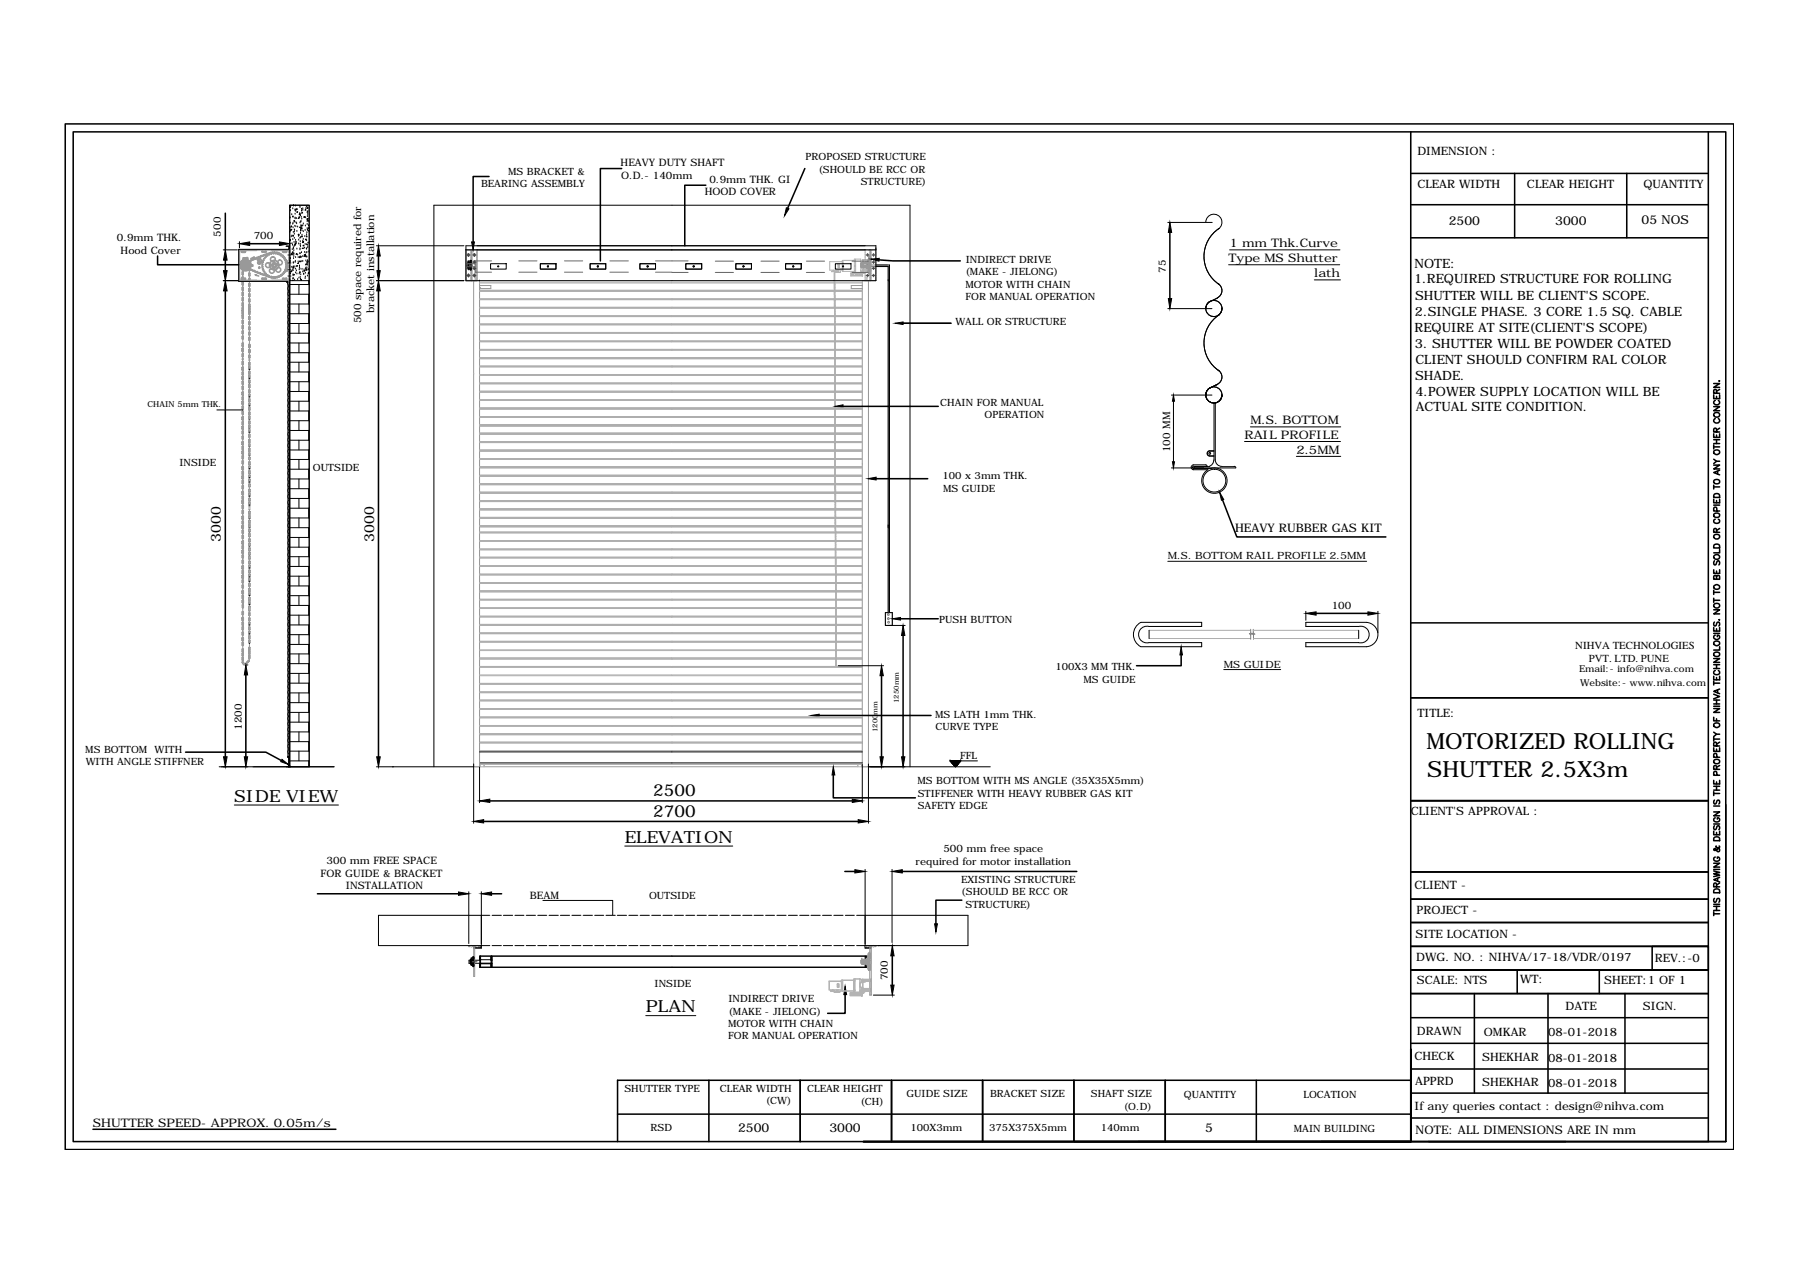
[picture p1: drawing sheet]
<svg xmlns="http://www.w3.org/2000/svg" width="297mm" height="210mm" viewBox="0 0 297 210" stroke-linecap="round" stroke-linejoin="round" font-family="sans-serif">
<defs><g id="words">
<g font-size="3.7">
<text x="235.4" y="123.6">MOTORIZED ROLLING</text>
<text x="235.5" y="128.2">SHUTTER 2.5X3m</text>
</g>
<g font-size="2.8">
<text x="107.8" y="131.4">2500</text>
<text x="38.7" y="132.3">SIDE VIEW</text>
<text x="107.8" y="134.8">2700</text>
<text x="103.1" y="139.1">ELEVATION</text>
<text x="106.6" y="167">PLAN</text>
</g>
<g font-size="2.3">
<text x="36.5" y="89.4" transform="rotate(-90 36.5 89.4)">3000</text>
<text x="61.7" y="89.4" transform="rotate(-90 61.7 89.4)">3000</text>
</g>
<g font-size="2.1">
<text x="233.4" y="46.8">1.REQUIRED STRUCTURE FOR ROLLING</text>
<text x="233.4" y="44.2">NOTE:</text>
<text x="233.5" y="52.1">2.SINGLE PHASE. 3 CORE 1.5 SQ. CABLE</text>
<text x="233.5" y="49.4">SHUTTER WILL BE CLIENT'S SCOPE.</text>
<text x="233.4" y="54.7">REQUIRE AT SITE(CLIENT'S SCOPE)</text>
<text x="233.5" y="57.4">3. SHUTTER WILL BE POWDER COATED</text>
<text x="233.5" y="62.7">SHADE.</text>
<text x="233.6" y="60">CLIENT SHOULD CONFIRM RAL COLOR</text>
<text x="233.6" y="65.3">4.POWER SUPPLY LOCATION WILL BE</text>
<text x="233.7" y="67.9">ACTUAL SITE CONDITION.</text>
</g>
<g font-size="2">
<text x="239.1" y="37.1">2500</text>
<text x="256.6" y="37.1">3000</text>
<text x="270.9" y="36.9">05 NOS</text>
<text x="121.8" y="186.7">2500</text>
<text x="136.9" y="186.7">3000</text>
<text x="198.9" y="186.7">5</text>
</g>
<g font-size="1.9">
<text x="233.9" y="25.7">DIMENSION :</text>
<text x="233.9" y="30.9">CLEAR WIDTH</text>
<text x="252" y="30.9">CLEAR HEIGHT</text>
<text x="271.2" y="30.9">QUANTITY</text>
<text x="202.9" y="40.8">1 mm Thk.Curve</text>
<text x="202.7" y="43.3">Type MS Shutter</text>
<text x="216.9" y="45.8">lath</text>
<text x="206.3" y="70">M.S. BOTTOM</text>
<text x="205.4" y="72.4">RAIL PROFILE</text>
<text x="213.9" y="74.9">2.5MM</text>
<text x="203.8" y="87.7">HEAVY RUBBER GAS KIT</text>
<text x="233.9" y="118.3">TITLE:</text>
<text x="232.8" y="134.5">CLIENT'S APPROVAL :</text>
<text x="233.4" y="146.7">CLIENT -</text>
<text x="233.6" y="154.7">SITE LOCATION -</text>
<text x="233.8" y="150.9">PROJECT -</text>
<text x="233.7" y="158.6">DWG. NO. : NIHVA/17-18/VDR/0197</text>
<text x="273.1" y="158.8">REV.:-0</text>
<text x="233.8" y="162.4">SCALE: NTS</text>
<text x="250.8" y="162.3">WT:</text>
<text x="258.3" y="166.7">DATE</text>
<text x="264.7" y="162.4">SHEET:1 OF 1</text>
<text x="271.1" y="166.7">SIGN.</text>
<text x="233.8" y="170.8">DRAWN</text>
<text x="244.9" y="170.9">OMKAR</text>
<text x="255.5" y="170.9">08-01-2018</text>
<text x="233.4" y="175">CHECK</text>
<text x="233.5" y="179.1">APPRD</text>
<text x="244.6" y="179.2">SHEKHAR</text>
<text x="244.6" y="175.1">SHEKHAR</text>
<text x="255.5" y="175.2">08-01-2018</text>
<text x="255.5" y="179.4">08-01-2018</text>
<text x="15.3" y="185.9">SHUTTER SPEED- APPROX. 0.05m/s</text>
<text x="233.4" y="183.2">If any queries contact : design@nihva.com</text>
<text x="233.6" y="187.1">NOTE: ALL DIMENSIONS ARE IN mm</text>
</g>
<g font-size="1.8">
<text x="260" y="107.1">NIHVA TECHNOLOGIES</text>
<text x="262.2" y="109.2">PVT. LTD. PUNE</text>
</g>
<g font-size="1.7">
<text x="83.8" y="28.9">MS BRACKET &amp;</text>
<text x="102.4" y="27.4">HEAVY DUTY SHAFT</text>
<text x="102.5" y="29.5">O.D.- 140mm</text>
<text x="132.9" y="26.5">PROPOSED STRUCTURE</text>
<text x="135.1" y="28.5">(SHOULD BE RCC OR</text>
<text x="79.4" y="30.9">BEARING ASSEMBLY</text>
<text x="116.3" y="32.3">HOOD COVER</text>
<text x="117.1" y="30.1">0.9mm THK. GI</text>
<text x="142" y="30.6">STRUCTURE)</text>
<text x="19.3" y="39.7">0.9mm THK.</text>
<text x="19.9" y="41.9">Hood Cover</text>
<text x="36.5" y="39" transform="rotate(-90 36.5 39)">500</text>
<text x="41.9" y="39.5">700</text>
<text x="159.3" y="45.4">(MAKE - JIELONG)</text>
<text x="159.3" y="47.5">MOTOR WITH CHAIN</text>
<text x="159.4" y="43.3">INDIRECT DRIVE</text>
<text x="192.4" y="45" transform="rotate(-90 192.4 45)">75</text>
<text x="59.6" y="53.3" transform="rotate(-90 59.6 53.3)">500 space required for</text>
<text x="61.7" y="51.7" transform="rotate(-90 61.7 51.7)">bracket installation</text>
<text x="157.7" y="53.7">WALL OR STRUCTURE</text>
<text x="159.3" y="49.5">FOR MANUAL OPERATION</text>
<text x="155.2" y="67">CHAIN FOR MANUAL</text>
<text x="162.5" y="69">OPERATION</text>
<text x="29.6" y="76.8">INSIDE</text>
<text x="51.6" y="77.7">OUTSIDE</text>
<text x="193.1" y="74.6" transform="rotate(-90 193.1 74.6)">100 MM</text>
<text x="155.5" y="79.1">100 x 3mm THK.</text>
<text x="155.6" y="81.2">MS GUIDE</text>
<text x="192.7" y="92.2">M.S. BOTTOM RAIL PROFILE 2.5MM</text>
<text x="219.8" y="100.5">100</text>
<text x="155" y="102.8">PUSH BUTTON</text>
<text x="174.2" y="110.6">100X3 MM THK.</text>
<text x="178.8" y="112.6">MS GUIDE</text>
<text x="201.9" y="110.2">MS GUIDE</text>
<text x="154.3" y="118.5">MS LATH 1mm THK.</text>
<text x="14.1" y="124.2">MS BOTTOM WITH</text>
<text x="39.9" y="120.4" transform="rotate(-90 39.9 120.4)">1200</text>
<text x="154.4" y="120.5">CURVE TYPE</text>
<text x="158.4" y="125.2">FFL</text>
<text x="14.2" y="126.2">WITH ANGLE STIFFNER</text>
<text x="151.4" y="129.5">MS BOTTOM WITH MS ANGLE (35X35X5mm)</text>
<text x="151.4" y="131.5">STIFFENER WITH HEAVY RUBBER GAS KIT</text>
<text x="151.4" y="133.5">SAFETY EDGE</text>
<text x="53.9" y="142.5">300 mm FREE SPACE</text>
<text x="151.1" y="142.7">required for motor installation</text>
<text x="155.7" y="140.6">500 mm free space</text>
<text x="52.9" y="144.7">FOR GUIDE &amp; BRACKET</text>
<text x="57.1" y="146.8">INSTALLATION</text>
<text x="87.4" y="148.3">BEAM</text>
<text x="107.1" y="148.3">OUTSIDE</text>
<text x="158.6" y="145.7">EXISTING STRUCTURE</text>
<text x="158.6" y="147.7">(SHOULD BE RCC OR</text>
<text x="159.3" y="149.8">STRUCTURE)</text>
<text x="146.5" y="161.8" transform="rotate(-90 146.5 161.8)">700</text>
<text x="108" y="162.8">INSIDE</text>
<text x="120.2" y="165.4">INDIRECT DRIVE</text>
<text x="120.2" y="167.4">(MAKE - JIELONG)</text>
<text x="120.2" y="169.5">MOTOR WITH CHAIN</text>
<text x="120.2" y="171.5">FOR MANUAL OPERATION</text>
<text x="103.1" y="180.2">SHUTTER TYPE</text>
<text x="118.8" y="180.2">CLEAR WIDTH</text>
<text x="126.4" y="182.2">(CW)</text>
<text x="133.2" y="180.3">CLEAR HEIGHT</text>
<text x="142" y="182.3">(CH)</text>
<text x="149.6" y="181.1">GUIDE SIZE</text>
<text x="163.4" y="181.1">BRACKET SIZE</text>
<text x="180" y="181.1">SHAFT SIZE</text>
<text x="185.4" y="183.1">(O.D)</text>
<text x="195.4" y="181.2">QUANTITY</text>
<text x="215.1" y="181.2">LOCATION</text>
<text x="107.4" y="186.7">RSD</text>
<text x="150.3" y="186.6">100X3mm</text>
<text x="163.3" y="186.6">375X375X5mm</text>
<text x="181.7" y="186.6">140mm</text>
<text x="213.5" y="186.8">MAIN BUILDING</text>
</g>
<g font-size="1.6">
<text x="260.6" y="110.9">Email:- info@nihva.com</text>
<text x="260.7" y="113.3">Website:- www.nihva.com</text>
</g>
<text font-size="1.4" x="24.4" y="67.1">CHAIN 5mm THK.</text>
<g font-size="1.1">
<text x="148.4" y="116" transform="rotate(-90 148.4 116)">1250mm</text>
<text x="144.8" y="120.8" transform="rotate(-90 144.8 120.8)">1200mm</text>
</g>
</g></defs>
<!-- layer: 0 -->
<g fill="none" stroke="#aeaeae" stroke-width=".17">
<path d="M79.1 59.2h63.2M79.1 59h63.2M79.1 57.8h63.2M79.1 57.7h63.2M79.1 56.4h63.2M79.1 56.3h63.2M79.1 55h63.2M79.1 54.9h63.2M79.1 53.6h63.2M79.1 53.5h63.2M79.1 52.2h63.2M79.1 52.1h63.2"/>
<path d="M79.1 50.8h63.2M79.1 50.7h63.2M79.1 49.4h63.2M79.1 49.3h63.2M79.1 48h63.2M79.1 47.9h63.2M79.1 46.7h63.2M79.1 46.5h63.2M78.2 61.7h.1M79.1 63.3h63.2M79.1 63.2h63.2M79.1 61.9h63.2"/>
<path d="M79.1 61.8h63.2M79.1 60.5h63.2M79.1 60.4h63.2M79.1 67.5h63.2M79.1 67.4h63.2M79.1 66.1h63.2M79.1 66h63.2M79.1 64.7h63.2M79.1 64.6h63.2M79.1 68.9h63.2M79.1 68.7h63.2M79.1 70.3h63.2"/>
<path d="M79.1 70.1h63.2M79.1 71.6h63.2M79.1 71.5h63.2M79.1 73h63.2M79.1 72.9h63.2M79.1 74.4h63.2M79.1 74.3h63.2M79.1 75.8h63.2M79.1 75.7h63.2M79.1 77.2h63.2M79.1 77h63.2M79.1 78.6h63.2"/>
<path d="M79.1 78.4h63.2M79.1 80h63.2M79.1 79.8h63.2M79.1 81.4h63.2M79.1 81.2h63.2M79.1 82.8h63.2M79.1 82.6h63.2M79.1 84.1h63.2M79.1 84h63.2M79.1 85.5h63.2M79.1 85.4h63.2M79.1 86.9h63.2"/>
<path d="M79.1 86.8h63.2M79.1 99h63.2M79.1 98.9h63.2M79.1 97.7h63.2M79.1 97.5h63.2M79.1 96.3h63.2M79.1 96.1h63.2M79.1 94.9h63.2M79.1 94.7h63.2M79.1 93.5h63.2M79.1 93.3h63.2M79.1 92.1h63.2"/>
<path d="M79.1 91.9h63.2M79.1 90.7h63.2M79.1 90.6h63.2M79.1 89.3h63.2M79.1 89.2h63.2M79.1 87.9h63.2M79.1 87.8h63.2M79.1 119.8h63.2M79.1 119.7h63.2M79.1 118.4h63.2M79.1 118.3h63.2M79.1 117.1h63.2"/>
<path d="M79.1 116.9h63.2M79.1 115.7h63.2M79.1 115.5h63.2M79.1 114.3h63.2M79.1 114.2h63.2M79.1 112.9h63.2M79.1 112.8h63.2M79.1 111.5h63.2M79.1 111.4h63.2M79.1 110.1h63.2M79.1 110h63.2M79.1 108.8h63.2"/>
<path d="M79.1 108.6h63.2M79.1 107.4h63.2M79.1 107.2h63.2M79.1 106h63.2M79.1 105.8h63.2M79.1 104.6h63.2M79.1 104.4h63.2M79.1 103.2h63.2M79.1 103h63.2M79.1 101.8h63.2M79.1 101.7h63.2M79.1 100.4h63.2"/>
<path d="M79.1 100.3h63.2M189.6 105.4h16.8M189.6 104h16.8M206.8 104h17.4M206.9 105.4h17.3M79.1 123.9h63.2M79.1 122.6h63.2M79.1 122.5h63.2M79.1 121.2h63.2M79.1 121.1h63.2"/>
</g>
<g fill="none" stroke="#959595" stroke-width=".17">
<path d="M40.1 58v.3M41.2 58.3v.2M76.9 46.3h2.2v80.2h-.9v-80.2M79.1 47.1h1.9v.5h-1.9M79.3 47.4v.1M142.2 43.6h.2M142.2 43.5v.6M142.2 43.8h.9M142.2 43.3h.9M142.2 43.3v.3M142.2 43.9v.3M142.2 43.9h.2v.2h.7"/>
<path d="M142.2 43.3v.9h.9M142.2 43.9h.2M142.3 47.1h-1.8v.5h1.8M142.4 43.6h.1M142.8 41.5v.3M142.8 41.9v.3M142.8 42.3v.2M142.8 42.7v.1M142.8 45v.2M142.8 45.3v.3M142.8 45.7v.2M142.8 46.1v.2"/>
<path d="M143 41.2h-.2v.2M143.1 43.5h-.7v.1M143.1 41.2h.3M143.1 43.2v.1v1M143.1 43.2v1.1M143.1 43.2h.2M143.1 44.3h.2M143.3 46.3v80.2h-1M143.4 42.5h.1M143.4 45.1h.1M143.4 46.3h-1.1v80.2h1M143.4 42.6l-.1 .2v2l.1 .1"/>
<path d="M143.4 42.4v2.8M143.6 43.3v-.1l-.1 .1 .1 1.1M143.6 41.2v.2M143.6 41.6v.2M143.6 42v.2M143.6 42.3v.3M143.6 42.7v.3M143.6 43.1v1.4M143.6 44.6v.2M143.6 45v.2M143.6 45.3v.3M143.6 45.7v.3"/>
<path d="M143.6 46.1v.2M143.6 44.2v.1M143.6 42.3h.1M143.6 45.3h.1M143.6 42.3h-.2v3h.2M143.6 44.5h.1M143.6 44.6h.1M143.6 43h.1M143.6 43.1h.1M143.7 41.2v5.1M143.7 43.5h-1.7v.5h1.7M143.7 41.2v.2"/>
<path d="M143.7 41.6v.2M143.7 42v.2M143.7 42.3v.3M143.7 42.7v.3M143.7 43.1v.2M143.7 43.5v.2M143.7 43.9v.2M143.7 44.2v.3M143.7 44.6v.2M143.7 45v.2M143.7 45.3v.3M143.7 45.7v.3"/>
<path d="M143.7 46.1v.2M143.8 41.2h-.4l.2 .1v5h-.2h.4M143.9 46.3h.3M143.9 41.2h.3M144.3 41.2h.2v.2M144.5 46.1v.2h-.2M144.5 41.6v.2M144.5 42v.2M144.5 42.3v.3M144.5 42.7v.3M144.5 43.1v.2M144.5 43.5v.2"/>
<path d="M144.5 43.9v.2M144.5 44.2v.3M144.5 44.6v.2M144.5 45v.2M144.5 45.3v.3M144.5 45.7v.3M40.1 109.1l-.1 .1M78.2 126.5h.9M77.4 156h1.7v.2h-1.7zM78.2 156.2v4.9h.1v-4.9M142.8 156h1.7v.2h-1.7zM143.5 156.2v8h.3v-8"/>
<path d="M143.7 156.2v2.8M143.7 161.5v2.7"/>
<circle cx="143.2" cy="45.4" r=".15"/>
<circle cx="143.2" cy="42.1" r=".15"/>
<circle cx="144.1" cy="42.1" r=".15"/>
<circle cx="144.1" cy="43.2" r=".15"/>
<circle cx="144.1" cy="45.4" r=".15"/>
<circle cx="144.1" cy="44.3" r=".15"/>
</g>
<path d="M78.4 44.8v1.5h-1.5M143.1 45.7v.6h1.4" fill="none" stroke="#929292" stroke-width=".17"/>
<g fill="none" stroke="#696969" stroke-width=".17">
<path d="M78.4 44.3h.1M78.4 43.5h-1.3v.5h1.3M78.5 43.1v1.8M81.1 43.1h-2.7v1.8h2.7M85.6 43.1h3M85.6 44.9h3M93.1 43.1h3.1M93.1 44.9h3.1M100.6 43.1h3.1M100.6 44.9h3.1M108.2 43.1h5.4M108.2 44.9h2.7"/>
<path d="M110.9 45h2.7M118 43.1h3M118 45h3M125.6 43.1h3M125.6 45h3M133.1 43.1h3M133.1 45h3M140.6 43.1h2.7M140.6 45h2.7M143.1 43.1v1.8M143.3 43.1v1.8"/>
</g>
<path d="M78.5 43.6l-.1 .1" fill="none" stroke="#7c7c7c" stroke-width=".17"/>
<g fill="none" stroke="#000" stroke-width=".17">
<path d="M39.5 39.9v1M47.8 38.4h.1M47.8 33.9h3.2v92.6h-3.2zM47.8 39.9v1M47.8 35.9h.1M47.8 39.6l.1-.1v.2h-.1M47.8 34.2l.1-.1-.1 .1M47.9 37.6h.1M47.9 36.8h.1M47.9 34.8h.1M47.9 38.1h.1M48 34h.1"/>
<path d="M48 37.9l.1-.1v.2zM48.1 39.1h.1M48.1 37.3v.1h-.1zM48.1 35.4h.1M48.2 38.9h.1M48.3 35.8h.1M48.3 34.5h.1M48.3 37h.1M48.3 39.5h.1M48.4 36.8h.1M48.4 37.6h.1M48.4 35.8h.1"/>
<path d="M48.4 38.4h.1M48.4 38.8v.1h-.1zM48.4 34h.1M48.5 36.4h.1v.1zM48.6 38.7h.1M48.6 39.3h.1M48.6 38.3h.1M48.6 37.9h.1M48.6 38h.1M48.7 36.7h.1M48.7 37.3h.1M48.7 35.3h.1"/>
<path d="M48.7 36h.1M48.7 34.6h.1M48.7 34.8h.1M48.7 36.1h.1M48.7 34h.1M48.7 34.7h.1M48.8 39.7h.1M48.8 34.9h.1M48.8 37.4h.1M48.8 40h.1M48.9 36.8h.1M48.9 36.1h.1"/>
<path d="M49 36.9h.1M49 38.2h.1M49 34.4v.1h-.1zM49 35l.1-.1zM49.1 37.5h.1M49.2 36l.1-.1v.2zM49.2 38.7h.1v.1zM49.2 39h.1M49.3 39.6h.1M49.3 38.9h.1M49.4 35.9h.1M49.4 35.3h.1"/>
<path d="M49.4 36h.1M49.5 34h.1M49.5 34.2h.1M49.5 36.8h.1M49.5 39.3h.1M49.5 35.3v.1h-.1zM49.5 39.9h.1M49.5 37.4l.1 .1h-.1zM49.6 38.5h.1M49.6 39.2h.1M49.6 35.6h.1M49.6 38.1h.1"/>
<path d="M49.6 37.9h.1M49.6 36.7h.1M49.6 38h.1M49.7 36.5h.1M49.7 37.2h.1M49.7 37.3l.1-.1v.1zM49.7 35.2h.1M49.7 35.9h.1M49.8 34.5h.1M49.8 34.8h.1M49.8 36.2h.1M49.8 37.5v.2h-.1z"/>
<path d="M49.8 38.1h.1M49.8 38.8h.1M49.8 38.9l.1 .2h-.1zM49.9 35.2h.1M50 34.5h.1M50 34.7h.1M50 37.3h.1M50 39.8h.1M50.1 39.5h.1M50.1 37h.1M50.1 38.2h.1M50.2 35.9h.1"/>
<path d="M50.2 35.8l.1-.1zM50.3 39h.1M50.3 38h.1M50.4 37.3h.1M50.4 39.5h.1v.1zM50.4 35.9h.1M50.4 34.5l.1 .2h-.2zM50.5 34.4h.1M50.6 34.1h.1M50.6 39.1h.1M50.6 39.7h.1M50.6 38.7h.1"/>
<path d="M50.6 38.4h.1M50.6 36.2l.1-.1v.1zM50.6 34.3h.2v.1zM50.7 37h.1M50.7 37.7h.1M50.7 35.1h.1M50.7 34h.1M50.7 36.6h.1M50.7 35.7h.1M50.7 36.4h.1M50.7 38h.1M50.7 37.9h.1"/>
<path d="M50.8 34.4h.1M50.8 35.1h.1M50.8 35.4h.1M50.8 34.9h.1M50.9 36.2h.1M50.9 36.5h.1M50.9 37.3h.1M50.9 38.1l.1-.1v.1zM51 37.5v.2h-.1zM192.7 36.7h7.3M199 36.7a1.33 1.33 0 0 1 1.9-1.2 1.33 1.33 0 0 1 .2 2.3M201.2 37.7a5.5 5.5 0 0 0 0 9.2"/>
<path d="M36.8 46.3h10.4M36.8 41.2h2.4M47.2 40.6h.4v.5h-8.2v5.3h8l-.1 .2h.2M47.2 40.6h.6M47.8 43.3h.1M47.8 46.3h3.2M47.8 43.1h.1M47.8 46.9h3.2M47.8 48.6h3.2M47.8 50.2h3.2M47.8 51.8h3.2M47.8 53.4h3.2"/>
<path d="M47.8 55h3.2M47.8 56.6h3.2M47.8 58.2h3.2M47.8 59.8h3.2M47.9 46.3h.1M47.9 42.7h.1M47.9 45.2h.1M48.1 42h.1M48.1 44.7v.1h-.1zM48.1 44.1h.1M48.1 44.8h.1M48.2 40.2h.1"/>
<path d="M48.2 41.8v.2h-.1zM48.2 41.2h.1M48.2 41.6h.2l-.1 .1zM48.3 40.5h.1M48.3 46.3l.1-.1v.1M48.3 46h.1M48.3 42.1h.1M48.3 44.6h.1M48.3 44.2l.2-.1v.1zM48.4 44.7h.1M48.4 45.3h.1M48.4 45.5h.1"/>
<path d="M48.4 44.2h.1M48.4 43.3h.1M48.4 44h.1M48.4 40.9h.1M48.4 43.4h.1M48.4 46h.1M48.4 42.7h.1M48.4 41h.1M48.4 45.3h.2zM48.5 41.4h.1M48.5 42h.1M48.5 41.9h.1"/>
<path d="M48.5 42.3h.1M48.5 40h.1M48.5 40.7h.1M48.6 40.4l.1-.1v.2zM48.6 46.2h.1M48.7 44h.1M48.7 43.3h.1M48.7 40.2l.2-.1-.1 .1zM48.7 43.1h.1M48.8 40.4h.1M48.8 44.4h.1M48.8 42.5h.1"/>
<path d="M48.8 45h.1M48.9 40h.1M48.9 44.7h.1M48.9 43.9l.2-.1-.1 .1zM49 41.8v.2h-.1zM49 41.1h.1M49 45.2h.1M49.1 46.1h.1M49.1 42.1h.1M49.1 43.5l.1-.2v.2zM49.2 42.5h.1M49.2 43.2h.1"/>
<path d="M49.3 40.3h.1M49.3 45.9h.1M49.3 46.9v1.7M49.3 50.2v1.6M49.3 53.4v1.6M49.3 56.6v1.6M49.3 59.8v1.6M49.4 44.5h.1M49.4 45.2h.1M49.4 43.2h.1M49.4 43.9h.1M49.4 44.2h.1"/>
<path d="M49.4 42.4h.1v.1zM49.5 42.5h.1M49.5 41.2h.1M49.5 41.9h.1M49.5 41.1h.1M49.5 44.4h.1M49.5 44.8v.2h-.1zM49.5 40.6h.1M49.5 40.3h.1M49.5 42.4h.1M49.5 45.8h.1M49.6 46.1h.1"/>
<path d="M49.6 40.7h.1M49.6 43.2h.1M49.6 45.3h.1M49.6 46.1h.2v.1zM49.7 42.5h.1M49.7 46.3h.1M49.8 41.7h.1M49.8 43.2h.1M49.8 44.5h.1M49.9 41l.2-.1zM49.9 40h.1M49.9 40l.2-.2v.2z"/>
<path d="M50 43.1h.1M50 42.3h.1M50 44.9h.1M50 40.6l.1-.1zM50.1 45.3h.1M50.1 44.7l.2-.1zM50.2 44.5h.1M50.2 42.3l.1-.2v.2zM50.2 42.2h.1M50.3 40.9h.1M50.3 41.7h.1M50.3 46h.1"/>
<path d="M50.3 40.3h.1M50.4 45.1h.1M50.4 45.7h.1M50.4 42v.1h-.1zM50.4 43.7h.1M50.4 44.4h.1M50.4 44.6l.2-.2v.2zM50.5 43.1h.1M50.5 42.3h.1M50.5 44.2h.1M50.5 41.7h.1M50.5 42.4h.1"/>
<path d="M50.6 40.4h.1M50.6 41.1h.1M50.6 43.2h.2l-.1 .1zM50.6 44.5h.1M50.6 42.4h.1M50.6 41.7h.1M50.6 44.2h.1M50.7 43.8h.1M50.7 43.5v.1h-.1zM50.7 40.5h.1M50.7 43h.1M50.7 45.6h.1"/>
<path d="M50.8 40.9h.1M50.8 40.1h.1M50.9 43.2h.1M50.9 45.2h.1M50.9 44.5h.1M50.9 45l.1 .1h-.1zM50.9 46.3v.6M50.9 48.6v1.6M50.9 51.8v1.6M50.9 55v1.6M50.9 58.2v1.6M51 41.6h.1"/>
<path d="M51 40.1h.1M62.1 46.3h14.5M62.1 40.6h14.5M76.9 40.6h67.6v5.7h-67.6zM76.9 41.2h67.6M79.1 46.4h.1M81 43.5h2.5v.9h-2.5zM82.1 43.9h.1h.1l-.1 .2zM89.2 43.5h2.6v.9h-2.6zM90.3 43.9h.1h.1l-.1 .2zM97.4 43.5h2.6v.9h-2.6zM98.6 43.9h.1v.1h-.1z"/>
<path d="M105.6 43.5h2.6v.9h-2.6zM106.8 43.9h.1v.1h-.1zM113.2 43.5h2.6v.9h-2.6zM114.4 43.9h.1h.1l-.1 .2zM121.4 43.5h2.6v.9h-2.6zM122.6 43.9h.1h.1l-.1 .2zM129.6 43.5h2.6v.9h-2.6zM130.8 43.9h.2l-.1 .2zM137.9 43.5h2.5v.9h-2.5zM139 43.9h.2v.1h-.2zM143.1 43.5h.5M144.5 44h2.1v57.1h-.5v2.1h3.3"/>
<path d="M144.5 43.7h2.3v57.4h.4v2.1M146.6 46.3h.1M149 53.3h8M192.7 50.9h7.3M199 50.9a1.33 1.33 0 0 1 2-1.2 1.33 1.33 0 0 1 0 2.4M199 50.9a1.33 1.33 0 0 1 1.9-1.2 1.33 1.33 0 0 1 .2 2.3M199 50.9h.1M199.6 49.8a1.33 1.33 0 0 0 .1 2.3 1.33 1.33 0 0 0 1.9-1.2M199.6 49.8l1.3-.6-1.3 .6M201 46.8a1.33 1.33 0 0 1 .6 1.2 1.33 1.33 0 0 1-.7 1.2 1.33 1.33 0 0 0 .2-2.4M201.7 50.9h.1M202.7 43.7h18.4"/>
<path d="M202.9 41.2h18.2M216.9 46.2h4.3M35.8 67.6h4.3M41.2 61.1h.1M41.2 62.6h.1M41.2 65.6h.1M41.2 67.1h.1M41.2 71.5h.1M41.2 77.5h.1M41.2 79h.1M41.2 79.7h.1M41.2 63.2v.1"/>
<path d="M41.2 69.3h.1M41.2 70.7v.1M41.2 73.8h.1M41.2 75.3h.1M47.8 61.4h3.2M47.8 63h3.2M47.8 64.6h3.2M47.8 66.2h3.2M47.8 67.8h3.2M47.8 69.4h3.2M47.8 71h3.2M47.8 72.6h3.2"/>
<path d="M47.8 74.3h3.2M47.8 75.8h3.2M47.8 77.4h3.2M47.8 79h3.2M49.3 63v1.6M49.3 66.2v1.6M49.3 69.4v1.6M49.3 72.6v1.7M49.3 75.8v1.6M49.3 79v1.6M50.9 61.4v1.6M50.9 64.6v1.6"/>
<path d="M50.9 67.8v1.6M50.9 71v1.6M50.9 74.3v1.5M50.9 77.4v1.6M193.3 65.2h6.7M193.3 77.2h10.6M193.6 66.2v10M197 76.9l-.2 .2 .2 .2M197 77h2.2M197 77.3h2.9M197.3 77l-.3 .2M197.3 77h2.3"/>
<path d="M199 65.2h.1M199.2 76.9l-.2-.2h-2.1a.4 .4 0 0 0-.3 .4 .4 .4 0 0 0 .4 .4h2.4M199.6 64a1.33 1.33 0 0 0 .1 2.3 1.33 1.33 0 0 0 1.9-1.1h.1M199.6 74.4a.44 .44 0 0 0-.4 .4 .44 .44 0 0 0 .4 .5M199.6 74.4a.4 .4 0 0 0-.4 .4 .4 .4 0 0 0 .4 .4M199.7 74.4h.6M199.7 74.5h.6M199.7 75.3h.6M199.7 75.2h.6M199.8 77.3a2.1 2.1 0 0 1 2.7 2.4 2.1 2.1 0 0 1-3.3 1.3 2.1 2.1 0 0 1 .1-3.5M200.3 75.9a1.08 1.08 0 0 1-.7 1M200.3 66.5v9.4"/>
<path d="M200.5 75.9a1.08 1.08 0 0 0 1.1 1.1M200.7 66.5l-.2 .1v9.3M200.9 63.4l-1.3 .7 1.3-.6M201 61a1.33 1.33 0 0 1 .6 1.3 1.33 1.33 0 0 1-.7 1.1M201.1 61.1a1.33 1.33 0 0 1-.2 2.3M201.1 66.3a1.33 1.33 0 0 0-.2-2.3 1.33 1.33 0 0 0-1.9 1.2 1.33 1.33 0 0 1 2-1.2 1.33 1.33 0 0 1 0 2.3M201.2 61.2a5.5 5.5 0 0 1 0-9.2 5.5 5.5 0 0 0 0 9.2M201.6 77h2.1M203.7 77h.2v.2M205.4 72.9h15.8M206.3 70.4h14.9M213.9 75.3h7.3"/>
<path d="M41.2 82h.1M41.2 83.5h.1M41.2 93.9h.1M41.2 95.3h.1M41.2 96.1h.1M41.2 98.4h.1M41.2 99.9h.1M41.2 85.6v.1M41.2 87.1v.1M41.2 87.8v.1M41.2 90.2h.1M41.2 91.7h.1"/>
<path d="M47.8 80.6h3.2M47.8 82.3h3.2M47.8 83.9h3.2M47.8 85.5h3.2M47.8 87.1h3.2M47.8 88.7h3.2M47.8 90.3h3.2M47.8 91.9h3.2M47.8 93.5h3.2M47.8 95.1h3.2M47.8 96.7h3.2M47.8 98.3h3.2"/>
<path d="M47.8 99.9h3.2M49.3 82.3v1.6M49.3 85.5v1.6M49.3 88.7v1.6M49.3 91.9v1.6M49.3 95.1v1.6M49.3 98.3v1.6M50.9 80.6v1.7M50.9 83.9v1.6M50.9 87.1v1.6M50.9 90.3v1.6M50.9 93.5v1.6"/>
<path d="M50.9 96.7v1.6M50.9 99.9v1.6M146.6 86.8h.1M192.7 92.6h32.8M40.7 109.7h.2M41.2 103.3h.1M41.2 104.7h.1M41.2 101.2h.1M41.2 106.2h.1M47.8 101.5h3.2M47.8 103.1h3.2M47.8 104.7h3.2"/>
<path d="M47.8 106.3h3.2M47.8 107.9h3.2M47.8 109.5h3.2M47.8 111.1h3.2M47.8 112.7h3.2M47.8 114.3h3.2M47.8 116h3.2M47.8 117.6h3.2M47.8 119.2h3.2M49.3 101.5v1.6M49.3 104.7v1.6M49.3 107.9v1.6"/>
<path d="M49.3 111.1v1.6M49.3 114.3v1.7M49.3 117.6v1.6M50.9 103.1v1.6M50.9 106.3v1.6M50.9 109.5v1.6M50.9 112.7v1.6M50.9 116v1.6M50.9 119.2v1.6M138.3 109.9h7.5M188.2 102.7a2.26 2.26 0 0 0 0 4M188.3 102.7h10v.7h-8.7a1.38 1.38 0 0 0-1.7 1.3 1.38 1.38 0 0 0 1.7 1.3h8.7v.7h-10"/>
<path d="M189.6 104v1.4M201.9 110.5h9.4M215.5 100.9v1.5M224.2 103.4a1.38 1.38 0 0 1 1.7 1.3 1.38 1.38 0 0 1-1.7 1.3M224.2 106h-8.7v.7h10M224.2 104v1.4M225.5 102.7a2.01 2.01 0 0 1 1.9 2 2.01 2.01 0 0 1-1.9 2M225.5 102.7h-10v.7h8.7M227.4 100.9v3.5M36.2 126.5h18.9M38.7 132.8h17.2M47.5 125l.1-.2 .1 .2"/>
<path d="M47.6 125.2v1.3M47.6 126.2v.3h-.3M47.7 125.2l-.2-.2 .2 .2v1.3M47.7 126.5h.3M47.7 125h.1M47.7 125l-.1-.2-.1 .2M47.8 125.6h3.2M47.8 120.8h3.2M47.8 122.4h3.2M47.8 124h3.2M49.3 120.8v1.6M49.3 124v1.6"/>
<path d="M50.9 122.4v1.6M50.9 125.6v.9M62.1 126.5h16.1M71.6 126.5v-92.6h78.6v92.6M78.2 126.1v9.7M79.1 126.4v6.1M79.1 125.9h63.2M79.1 124.1h63.2M103.1 139.6h17.8M142.3 126.2v6.3M143.3 126.5h20.1M143.3 126.1v9.7"/>
<path d="M156.8 125.6h.1M156.8 125.6h4.5M156.8 125.6l.9 .9M156.9 125.6h.1M156.9 125.6v.1M157 125.6l-.1 .1zM157 125.8l.1-.2-.1 .2M157.1 125.6l-.1 .3 .2-.3-.1 .3M157.1 125.9l.1-.3-.1 .3M157.2 125.6v.3zM157.2 126l.2-.4-.2 .5M157.3 125.6l-.1 .4z"/>
<path d="M157.3 126.1l.1-.5-.1 .5M157.3 126.2l.2-.6-.1 .6 .2-.6-.2 .6 .2-.6-.2 .6M157.4 125.6l-.1 .5M157.4 126.3l.3-.7-.2 .7 .2-.7-.2 .7M157.5 126.4l.3-.8-.2 .8M157.6 126.4l.3-.8-.3 .9M157.7 126.5l.2-.9-.2 .9M157.7 126.5l.3-.9-.3 .9M157.7 126.4l.3-.8-.3 .9M157.8 125.6l-.2 .8M157.8 126.4l.2-.8-.2 .8M157.9 126.3l.2-.7-.2 .8"/>
<path d="M157.9 126.2l.2-.6-.1 .6M158 126.2l.2-.6-.2 .6M158 126.1l.2-.5-.2 .5M158.1 125.6l-.2 .7zM158.1 126.1l.1-.5-.1 .5M158.1 125.6l-.1 .6M158.2 125.9l.1-.3-.2 .5M158.2 125.9l.1-.3v.3M158.3 125.9v-.3v.3M158.3 125.9l.1-.3-.1 .3M158.3 125.8l.1-.2-.1 .2M158.4 125.7v-.1v.2"/>
<path d="M158.4 125.7l.1-.1-.1 .1M158.5 125.6h.1M158.6 125.6h.1M158.6 125.6l-.9 .9M77.4 147.2v8.5M79.1 156v.2M79.2 157.8h.1M79.2 159.1l.1-.1-.1 .1M79.2 159.6l.1-.1-.1 .1M79.2 157.8h63.8v1.8h-63.8M79.2 157.8v1.8M79.3 157.8l-.1 .1"/>
<path d="M79.3 158l-.1 .1M79.3 158.2l-.1 .2 .1-.1M79.3 158.4h.1M79.3 159.1l-.1 .1M79.3 159.3l-.1 .1M79.3 157.9l-.1 .1M79.3 157.9l-.1 .2M79.3 158.1l-.1 .1M79.3 158.2l-.1 .1M79.3 158.3v.1M79.3 159l-.1 .2M79.3 159.2l-.1 .1"/>
<path d="M79.3 159.4l-.1 .1M79.3 159.4l-.1 .2h63.8M79.3 159.6h.1M79.3 157.8v1.8M79.3 158.5h-1.9v.5h3.8M79.4 156.1h-1.1v.3h1.1M79.4 147.2v9.3h-1.2v-.5M80.8 151h-18.3v5h18.3M81 157.9l.2-.1-.2 .1M81 159.1l.2-.1-.2 .1M81 157.8v1.8l.2-.1M81 158.5h.2"/>
<path d="M81.1 159.6h.1h-.1M81.1 159h-.1M81.1 159h-1.9M81.1 157.8h-.1M81.2 158.3l-.2 .1 .2-.2-.2 .2h-1.8l.1-.2-.1 .1M81.2 157.9h-.2M81.2 158.1l-.2 .1M81.2 159.2l-.2 .1M81.2 159.4l-.2 .1M81.2 157.9l-.2 .1M81.2 157.9l-.2 .2M81.2 158l-.2 .1"/>
<path d="M81.2 158.2l-.2 .1M81.2 158.3l-.1 .2M81.2 158.4l-.1 .1M81.2 157.8v1.8M81.2 159l-.2 .1M81.2 159l-.2 .2M81.2 159.1l-.2 .1M81.2 159.3l-.2 .1M81.2 159.4l-.2 .2M81.2 159.5l-.2 .1M81.2 156h1.5M81.2 151h1.5"/>
<path d="M83.1 156h1.5M83.1 151h1.5M85 156h1.5M85 151h1.5M86.8 156h1.6M86.8 151h1.6M88.7 156h1.5M88.7 151h1.5M89.6 148.6h11.5v2.4M90.6 156h1.5M90.6 151h1.5M92.5 156h1.5"/>
<path d="M92.5 151h1.5M94.4 156h1.5M94.4 151h1.5M96.2 156h1.6M96.2 151h1.6M98.1 156h1.5M98.1 151h1.5M100 156h1.5M100 151h1.5M101.9 156h1.5M101.9 151h1.5M103.8 156h1.5"/>
<path d="M103.8 151h1.5M105.6 156h1.6M105.6 151h1.6M107.5 156h1.5M107.5 151h1.5M109.4 156h1.5M109.4 151h1.5M111.3 156h1.5M111.3 151h1.5M113.2 156h1.5M113.2 151h1.5M115 156h1.6"/>
<path d="M115 151h1.6M116.9 156h1.5M116.9 151h1.5M118.8 156h1.5M118.8 151h1.5M120.7 156h1.5M120.7 151h1.5M122.6 156h1.5M122.6 151h1.5M124.4 156h1.6M124.4 151h1.6M126.3 156h1.5"/>
<path d="M126.3 151h1.5M128.2 156h1.5M128.2 151h1.5M130.1 156h1.5M130.1 151h1.5M132 156h1.5M132 151h1.5M133.8 156h1.6M133.8 151h1.6M135.7 156h1.5M135.7 151h1.5M137.6 156h1.5"/>
<path d="M137.6 151h1.5M139.5 156h1.5M139.5 151h1.5M141.4 151h18.3v5h-18.3M142.8 143.5v13h.9v-.5M142.8 157.8v.5M142.8 159.1v.5M142.8 156.1h.8v.3h-.8M147.2 143.5v12M106.6 167.6h8.2M144.1 164.2h3.5"/>
<circle cx="199.6" cy="74.8" r=".15"/>
<circle cx="200.4" cy="79.3" r="1.88"/>
</g>
<g fill="none" stroke="#b2b2b2" stroke-width=".17">
<path d="M137.5 44.6v.2h-.3h.3v-.2M137.7 44.9h1M137.7 44.9l.1 .1 .9-.1M137.8 44.8l-.1 .1M137.9 44.8h.1M138.1 44.8h.1M138.1 44.6v.3M138.3 43.6h.2v.6h-.2zM138.4 43.8h.1M138.4 44h.1M138.4 44.6v.3M138.7 44.9h.1"/>
<path d="M139 43.2h-2.1v1.4h2.1M139 43.4l.1 .1zM139 44.2l.1 .1zM139.1 43v1.8M140.4 45.1h1.9M140.5 45.4l1.8 .1zM140.6 45.2v.2zM140.6 45.3l.1 .1zM140.7 45.3l.1 .1zM140.8 45.2v.2v-.2M141 42.8h1v2.2h-1zM141 43h-2v1.8h2"/>
<path d="M141.1 43.1h.1M141.1 43.9h.1M141.1 44.7h.1M141.1 45.3l.1 .1zM141.2 45.3v.1zM141.2 42.8v2.2M141.3 45.3v.1zM141.3 45.3l.1 .1zM141.4 45.3v.1zM141.5 45.3v.1zM141.6 45.3v.1zM141.9 45.2v.2z"/>
<path d="M142 45.3v.1zM142 45.3l.1 .1zM142 44.2h.5M142 43.4h.5M142 44.8h.5M142 44.7h.1M142.1 44.7h.1M142.1 45.2l.1 .2zM142.3 45v.6M142.3 44.4v.2M142.3 42.9v.2h1.3M142.3 45.6h.1"/>
<path d="M142.3 42.9h1.3M142.3 44.6h1.3M142.3 44.5h.2M142.3 44.9h.2M142.3 45h-1.9v.6h1.9M142.3 44.4h.1M142.3 44.6h.1M142.3 42.9h.1M142.4 45h.1M142.5 45.1h.1M142.5 45h.1M142.5 44.9h.1"/>
<path d="M142.5 44.8h1.1M142.5 44.4h1.1M142.5 44.5h1.1M142.5 42.9h-.2v.2h.2M142.5 44.4h-.2v.3h.2M142.5 44.9h-.2v.7M142.9 44.8l-.3 .3M143.6 42.8h-1.1v2.3M143.6 43.2l-1.1 .1M78.4 126.5h64.7M79.3 126.5v-.3h62.9v.3M79.9 126.5v-.3v.3"/>
<path d="M79.9 126.5h61.6M141.5 126.5v-.3l.1 .3"/>
<circle cx="138.4" cy="43.8" r=".02"/>
<circle cx="138.4" cy="44" r=".02"/>
<circle cx="139" cy="44.3" r=".02"/>
<circle cx="139" cy="43.4" r=".02"/>
<circle cx="141" cy="43.1" r=".02"/>
<circle cx="141" cy="43.9" r=".02"/>
<circle cx="141.1" cy="44.7" r=".02"/>
</g>
<!-- layer: Guides -->
<path d="M47.5 46.3v78.6M47.8 46.1v80.4" fill="none" stroke="#000" stroke-width=".17"/>
<!-- layer: strips -->
<g fill="none" stroke="#000" stroke-width=".17">
<path d="M47.7 46.3l-.2 .4 .2 .4M47.7 47.2l-.2 .4 .2 .5-.2 .2v.4l.2 .2M47.7 59.2l-.2 .4 .2 .5M47.7 57.4l-.2 .4 .2 .5M47.7 58.3l-.2 .4 .2 .5M47.7 55.5l-.2 .5 .2 .4-.2 .3v.3l.2 .3M47.7 52.8l-.2 .4 .2 .5-.2 .3v.3l.2 .3M47.7 54.6l-.2 .5 .2 .4M47.7 51.9l-.2 .4 .2 .5M47.7 50l-.2 .5 .2 .4M47.7 50.9l-.2 .5 .2 .4M47.7 49.1l-.2 .5 .2 .4"/>
<path d="M47.7 78.6l-.2 .5 .2 .4M47.7 76.7l-.2 .5 .2 .4-.2 .5 .2 .4M47.7 61l-.2 .5 .2 .4-.2 .3v.3l.2 .3M47.7 62.9l-.2 .4 .2 .5M47.7 63.8l-.2 .4 .2 .5-.2 .4 .2 .5-.2 .5 .2 .4-.2 .3v.3l.2 .3M47.7 67.4l-.2 .5 .2 .4M47.7 68.4l-.2 .4 .2 .5-.2 .2v.4l.2 .2M47.7 70.2l-.2 .4 .2 .5M47.7 75l-.2 .4 .2 .5M47.7 71.2l-.2 .4 .2 .5-.2 .5 .2 .4-.2 .5 .2 .5M47.7 74l-.2 .5 .2 .4M47.7 79.6l-.2 .4 .2 .5-.2 .5 .2 .4"/>
<path d="M47.7 75.7l-.2 .5 .2 .4M47.7 60.1l-.2 .5 .2 .4M47.7 99.7l-.2 .5 .2 .5M47.7 97.8l-.2 .5 .2 .5-.2 .4 .2 .5M47.7 95.8l-.2 .5 .2 .5M47.7 93.9l-.2 .5 .2 .5-.2 .5 .2 .4M47.7 90.1l-.2 .5 .2 .5M47.7 88.2l-.2 .5 .2 .5-.2 .4 .2 .4M47.7 84.3l-.2 .5 .2 .5M47.7 82.4l-.2 .5 .2 .5-.2 .4 .2 .5M47.7 96.9l-.2 .4 .2 .5M47.7 91.1l-.2 .4 .2 .5-.2 .5 .2 .5"/>
<path d="M47.7 93l-.2 .5 .2 .4M47.7 85.3l-.2 .5 .2 .4-.2 .5 .2 .5M47.7 87.2l-.2 .5 .2 .4M47.7 81.5l-.2 .4 .2 .5M47.7 103.5l-.2 .5 .2 .5-.2 .5 .2 .4M47.7 106.4l-.2 .4 .2 .5-.2 .5 .2 .4M47.7 108.3l-.2 .4 .2 .5M47.7 109.2l-.2 .5 .2 .4-.2 .5 .2 .4-.2 .5 .2 .4-.2 .5 .2 .4M47.7 112.9l-.2 .4 .2 .5M47.7 113.8l-.2 .4 .2 .5-.2 .3v.3l.2 .3M47.7 115.6l-.2 .5 .2 .4M47.7 116.5l-.2 .5 .2 .4"/>
<path d="M47.7 117.4l-.2 .5 .2 .4M47.7 119l-.2 .4 .2 .5M47.7 119.9l-.2 .5 .2 .4M47.7 105.4l-.2 .5 .2 .4M47.7 100.7l-.2 .5 .2 .4-.2 .5 .2 .5M47.7 102.6l-.2 .5 .2 .4M47.7 118.1l-.2 .5 .2 .4M47.7 123.6l-.2 .5 .2 .4M47.7 122.7l-.2 .4 .2 .5M47.7 120.9l-.2 .4 .2 .4-.2 .3v.4l.2 .2"/>
</g>
<!-- layer: labeling -->
<g fill="none" stroke="#959595" stroke-width=".17">
<path d="M39.9 51.3l.2 .1M39.9 50.8l.2 .1M40 50.9v.7l.1 .1M40 55.5v.4l.1 .1v-.1M40 58.4v.4l.1 .1v-.1M40 50.4l.1 .1v-.1v.1M40 51.3l.1 .1M40 59.3l.1-.1v.1M40.1 44.8l-.2 .1v.4l.2 .1M40.1 45.6l-.2 .1v.4l.2 .2M40.1 46.5l-.2 .1v.4l.2 .1M40.1 47.3l-.2 .2v.4l.2 .1"/>
<path d="M40.1 48.2l-.2 .1v.4l.2 .2M40.1 49.1h-.2v.5l.2 .1M40.1 49.9l-.2 .1v.4l.2 .1M40.1 50.8l-.2 .1v.7l.2 .1M40.1 51.6l-.2 .1v.8l.2 .1M40.1 52.8l-.2 .1v.4l.2 .2M40.1 53.7l-.2 .1v.4l.2 .1M40.1 54.5l-.2 .2v.3l.2 .2M40.1 55.4l-.2 .1v.4l.2 .1M40.1 56.5l-.2 .1v.5l.2 .1M40.1 59.6l-.2 .1v.4l.2 .1M40.1 44.8l-.1 .5 .1 .1v-.1"/>
<path d="M40.1 45.7l-.1 .4M40.1 49.1l-.1 .5M40.1 51.9v.2v-.1l-.1 .1 .1 .5M40.1 52.8l-.1 .5 .1 .1v-.1M40.1 53.7l-.1 .5 .1 .1v-.1M40.1 57.4l-.1 .1 .1 .5M40.1 44.8v.5M40.1 49.1v.5M40.1 49.9v.9M40.1 52.8v.5M40.1 46.5v.1M40.1 44.6v.2"/>
<path d="M40.1 45.4v.2M40.1 46.3v.2M40.1 47.1v.2M40.1 48v.2M40.1 48.9v.2M40.1 49.7v.2M40.1 50.5v.3M40.1 50.9v.2M40.1 51.4v.2M40.1 51.7v.2M40.1 52.6v.2M40.1 53.5v.2"/>
<path d="M40.1 54.3v.2M40.1 55.2v.2M40.1 56v.5M40.1 57.2v.2M40.1 58v.1M40.1 58.9v.2M40.1 59.4v.2M40.1 47.3v.2M40.1 48.2v.1M40.1 50.8v.1M40.1 51.6l-.1 .1M40.1 51.6v.1"/>
<path d="M40.1 51.1l-.2 .1M40.1 51.1v.1v-.1l-.1 .1M40.1 51.9l-.2 .2M40.1 45.6v.2M40.1 56.5v.1M40.1 57.4v.1M40.1 58.3v.1M40.1 59.1l-.2 .2 .2 .1M40.1 59.1v.2M40.1 53.7v.1M40.1 54.5v.2M40.1 55.4v.1"/>
<path d="M40.1 59.6v.1M40.1 44v-.1l-.2 .1v.5l.2 .1M40.1 57.5v-.1l-.2 .1v.5h.2M40.1 58.4v-.1l-.2 .1v.4l.2 .1M40.1 44v-.1l-.1 .1v.5M40.1 46.6v-.1l-.1 .1v.4l.1 .1v-.1M40.1 47.5v-.1l-.1 .1v.3l.1 .1v-.1M40.1 48.3v-.1l-.1 .1v.4l.1 .1v-.1M40.1 50h-.1v.8h.1M40.1 54.7v-.1l-.1 .1v.3l.1 .1v-.1M40.1 56.6h-.1v.5l.1 .1v-.1M40.1 59.7h-.1v.4"/>
<path d="M40.1 44v.5M40.1 45.7v.4M40.1 46.6v.4M40.1 47.5v.5M40.1 48.3v.4M40.1 50.9v.7M40.1 51.7v.9M40.1 53.8v.4M40.1 54.7v.3M40.1 55.5v.5M40.1 56.6v.5M40.1 57.5v.5"/>
<path d="M40.1 58.4v.5M40.1 59.7v.4M40.1 47v.1M40.1 48.7v.2M40.1 49.6v.1M40.1 51.3v.1M40.1 46.1v.2M40.1 46.1v.1M40.1 45.3v.1M40.1 44.5v.1M40.1 44.5h.1M40.1 57.9v.1"/>
<path d="M40.1 57.1v.1M40.1 53.3v.2M40.1 54.2v.1M40.1 55v.2M40.1 59.3v.1M41 50.6l.2 .2M41 51.5l.2 .1M41 50.5h.2v.1M41 59.4l.2 .1M41.1 44.2l.1 .5M41.1 56.9v.4M41.1 50.6l.1 .1v-.1v.2"/>
<path d="M41.1 51.5l.1 .1v-.1v.1M41.1 59.4l.1 .1v-.1v.1M41.1 43.8a.61 .61 0 0 0-.7-.7 .61 .61 0 0 0-.5 .9M41.2 49.2l-.2 .2v.4l.2 .1M41.2 50.1v.1M41.2 50.1l-.2 .1v.8l.2 .1M41.2 50.5l-.1 .1M41.2 53l-.2 .1v.5l.2 .1M41.2 46.7l-.2 .1v.4l.2 .1M41.2 45.8l-.2 .1v.5l.2 .1M41.2 43.8v.3M41.2 44.7v.3"/>
<path d="M41.2 45.6v.2M41.2 46.5v.2M41.2 47.3v.2M41.2 48.2v.2M41.2 49v.2M41.2 49.9v.2M41.2 50.8v.2M41.2 51.1v.2M41.2 51.6v.2M41.2 51.9v.3M41.2 52.8v.2M41.2 53.7v.2"/>
<path d="M41.2 54.5v.2M41.2 55.4v.2M41.2 56.2v.5M41.2 57.4v.2M41.2 59.1v.3M41.2 59.5v.2M41.2 44.1l-.2 .1v.5h.2M41.2 45l-.2 .1v.4l.2 .1M41.2 47.5l-.2 .2v.4l.2 .1M41.2 48.4l-.2 .1v.4l.2 .1M41.2 51l-.2 .1v.8h.2M41.2 52.2l-.2 .1v.4l.2 .1"/>
<path d="M41.2 53.9l-.2 .1v.4l.2 .1M41.2 54.7l-.2 .1v.4l.2 .2M41.2 55.6l-.2 .1v.4l.2 .1M41.2 56.7l-.2 .2v.4l.2 .1M41.2 57.6l-.2 .1v.5l.2 .1v-.1M41.2 59.7l-.2 .1v.4l.2 .2M41.2 53.9l-.1 .5M41.2 59.8l-.1 .4 .1 .1v-.1M41.2 46.7v.5M41.2 51v.1v.8M41.2 53.9v.5M41.2 54.7v.5"/>
<path d="M41.2 47.5v.2M41.2 48.4v.1M41.2 49.2v.2M41.2 51.3l-.2 .1M41.2 51.3v.1h-.1M41.2 45.8v.1M41.2 45v.1M41.2 44.1v.1M41.2 44.2h.1M41.2 56.7v.2M41.2 56.8v.1M41.2 57.6v.1"/>
<path d="M41.2 52.2v.1M41.2 53v.1M41.2 55.6v.1M41.2 59.7v.2M41.2 47.7v-.1l-.1 .1v.3l.1 .1v-.1M41.2 48.5v-.1l-.1 .1v.4l.1 .1v-.1M41.2 51.1v-.1l-.1 .1v.7l.1 .1v-.1M41.2 52.3v-.1l-.1 .1 .1 .4M41.2 46.8v-.1l-.1 .1v.4l.1 .1v-.1M41.2 58.6v-.1l-.2 .1v.5h.2M41.2 45.1v-.1l-.1 .1v.4l.1 .1v-.1M41.2 45.9h-.1v.5"/>
<path d="M41.2 49.4v-.1l-.1 .1v.4l.1 .1v-.1M41.2 50.2h-.1v.8M41.2 53.1v-.1l-.1 .1v.5h.1M41.2 54.9v-.1l-.1 .1v.3l.1 .1v-.1M41.2 55.7v-.1l-.1 .1v.4l.1 .1v-.1M41.2 57.7h-.1v.5l.1 .1v-.1M41.2 58.6v-.1l-.1 .1v.4l.1 .1v-.1M41.2 44.2v.5M41.2 45.1v.4M41.2 45.9v.5M41.2 47.7v.5M41.2 48.5v.5"/>
<path d="M41.2 49.4v.4M41.2 50.2v.8M41.2 52.3v.4M41.2 53.1v.5M41.2 55.7v.5M41.2 56.9v.4M41.2 57.7v.5M41.2 58.6v.5M41.2 59.8v.4M41.2 47.2v.1M41.2 49.8v.1M41.2 51v.1"/>
<path d="M41.2 46.4v.1M41.2 46.4h.1M41.2 45.5v.1M41.2 44.6v.1M41.2 57.3v.1M41.2 52.7v.1M41.2 53.6v.1M41.2 54.4v.1M41.2 55.2v.2M39.9 77l.2-.1 .1 .1v.5l-.1 .1-.2-.1zM39.9 78.6l.2-.2 .1 .2v.4l-.1 .1-.2-.1zM40 65.5l.1 .5"/>
<path d="M40 66.3l.1-.1v.1v.5zM40 72l.1 .5M40 72.9v.5h.1M40 74.5l.1 .5M40 76.5l.1-.5v.1v.5M40.1 60.5l-.2 .1v.4l.2 .2M40.1 61.3l-.2 .1v.4l.2 .1M40.1 62.1l-.2 .1v.4l.2 .1M40.1 62.8l-.2 .1v.5l.2 .1M40.1 63.7l-.2 .1v.4l.2 .1M40.1 64.6l-.2 .1v.5l.2 .1M40.1 65.4l-.2 .1v.5h.2"/>
<path d="M40.1 66.2l-.2 .1v.4l.2 .1M40.1 66.9l-.2 .2v.4l.2 .1M40.1 67.8l-.2 .1v.4l.2 .2M40.1 68.7l-.2 .1v.5l.2 .1M40.1 69.5l-.2 .1v.4l.2 .1M40.1 70.3l-.2 .1v.4l.2 .1M40.1 71l-.2 .2v.4l.2 .1M40.1 71.9l-.2 .1v.4l.2 .1M40.1 72.8l-.2 .1v.5l.2 .1M40.1 73.6l-.2 .1v.4l.2 .2M40.1 74.3l-.2 .2v.4l.2 .1M40.1 75.1l-.2 .1v.4l.2 .2"/>
<path d="M40.1 76l-.2 .1v.4l.2 .1M40.1 77.7l-.2 .1v.4l.2 .2M40.1 79.2l-.2 .1v.5l.2 .1M40.1 67v.1v.4l-.1-.4M40.1 77h-.1l.1 .5v-.5M40.1 77.7l-.1 .5M40.1 78.5l-.1 .1 .1 .4v-.4M40.1 79.2l-.1 .6M40.1 60.5v.5M40.1 64.6v.6M40.1 70.3v.5M40.1 73.6v.5"/>
<path d="M40.1 74.4v.5M40.1 79.2v.1v.5M40.1 60.2v.3M40.1 61.2v.1M40.1 61.9v.2M40.1 62.7v.1M40.1 63.5v.2M40.1 64.3v.3M40.1 65.3v.1M40.1 66v.2M40.1 66.8v.1M40.1 67.6v.2"/>
<path d="M40.1 68.5v.2M40.1 69.4v.1M40.1 70.1v.2M40.1 70.9v.1M40.1 71.7v.2M40.1 72.5v.3M40.1 73.5v.1M40.1 74.3h.1M40.1 75v.1M40.1 75.8v.2M40.1 76.6v.3M40.1 77.6v.1"/>
<path d="M40.1 78.4h.1M40.1 79.1v.1M40.1 79.9v.2M40.1 61.3v.1M40.1 62.1v.1M40.1 62.8v.1M40.1 63.7v.1M40.1 65.4v.1M40.1 66.2l.1 .1v.4l-.1 .1M40.1 66.9l.1 .2v.4l-.1 .1M40.1 74.3l.1 .2v.4l-.1 .1M40.1 75.1l.1 .1v.4l-.1 .2"/>
<path d="M40.1 76l.1 .1v.4l-.1 .1M40.1 77.7l.1 .1v.4l-.1 .2M40.1 79.2l.1 .1v.5l-.1 .1M40.1 68.7v.1M40.1 67.8v.1M40.1 69.5v.1M40.1 71v.2M40.1 72.8v.1M40.1 72.9h.1M40.1 71.9v.1M40.1 60.7v-.1l-.1 .1v.3M40.1 61.4v-.1l-.1 .1v.4l.1 .1v-.1"/>
<path d="M40.1 62.2v-.1l-.1 .1v.4M40.1 62.9h-.1l.1 .6M40.1 63.8v-.1l-.1 .1v.4l.1 .1v-.1M40.1 64.8v-.1l-.1 .1v.4h.1M40.1 67.9v-.1l-.1 .1v.4l.1 .1v-.1M40.1 68.8h-.1v.5h.1M40.1 69.6h-.1v.4M40.1 70.4v-.1l-.1 .1v.4M40.1 71.2v-.1l-.1 .1v.3l.1 .1v-.1M40.1 73.7h-.1v.4l.1 .1v-.1M40.1 75.6v-.4l-.1 .1 .1 .4M40.1 61.4v.5"/>
<path d="M40.1 62.2v.4M40.1 62.9v.6M40.1 63.8v.4M40.1 65.5v.5M40.1 67.9v.4M40.1 68.8v.5M40.1 69.6v.4M40.1 71.2v.5M40.1 72v.4M40.1 72.9v.5M40.1 77.8v.5M40.1 60.1v.1"/>
<path d="M40.1 61v.2M40.1 61v.1M40.1 62.6v.1M40.1 65.9v.1M40.1 64.2v.1M40.1 65.2v.1M40.1 70v.1M40.1 68.3v.2M40.1 69.3v.1M40.1 70.8v.1M40.1 72.4v.1M40.1 74.1v.2"/>
<path d="M40.1 73.4v.1M41 67.6l.2 .1M41.1 62.7l.1 .5M41.1 68.7l.1 .5M41.1 69.5v.4l.1 .1v-.1M41.1 74.8l.1 .4M41.1 75.8l.1-.4v.4M41.1 67.6l.1 .1M41.2 60.4h.1M41.2 61.1v.1M41.2 61.8v.1M41.2 62.6h.1"/>
<path d="M41.2 63.3v.1M41.2 64.1v.2M41.2 64.9h.1M41.2 65.6v.1M41.2 66.4h.1M41.2 67.1v.1M41.2 67.7v.2M41.2 68.6h.1M41.2 69.3v.1M41.2 70.1h.1M41.2 70.7v.1M41.2 71.5v.1"/>
<path d="M41.2 72.2v.2M41.2 73.1v.1M41.2 73.8v.2M41.2 74.6h.1M41.2 75.3v.1M41.2 75.9v.2M41.2 76.8h.1M41.2 77.5v.1M41.2 78.2v.1M41.2 79h.1M41.2 79.7v.1M41.2 60.4l-.2 .1v.5l.2 .1"/>
<path d="M41.2 61.2l-.2 .1v.4l.2 .1M41.2 61.9l-.2 .1v.4l.2 .2M41.2 62.6l-.2 .1v.5h.2M41.2 63.4l-.2 .1v.4l.2 .2M41.2 64.3h-.2v.5l.2 .1M41.2 64.9l-.2 .2v.4l.2 .1M41.2 65.7l-.2 .1v.5l.2 .1M41.2 66.4l-.2 .1v.5l.2 .1M41.2 67.2l-.2 .1v.4M41.2 67.9l-.2 .1v.5l.2 .1M41.2 68.6l-.2 .1v.5l.2 .1v-.2M41.2 69.4l-.2 .1v.4l.2 .2"/>
<path d="M41.2 70.1l-.2 .1v.5h.2M41.2 70.8l-.2 .2v.4l.2 .1M41.2 71.6l-.2 .1v.4l.2 .1M41.2 72.4l-.2 .2v.4l.2 .1M41.2 73.2l-.2 .1v.4l.2 .1v-.5M41.2 74h-.2v.5l.2 .1M41.2 74.6l-.2 .2v.4l.2 .1v-.2M41.2 75.4l-.2 .1v.3l.2 .1M41.2 76.1l-.2 .1v.5l.2 .1M41.2 76.8l-.2 .1v.4l.2 .2M41.2 77.6l-.2 .1v.4l.2 .1M41.2 78.3l-.2 .1v.4l.2 .2"/>
<path d="M41.2 79l-.2 .1v.4l.2 .2M41.2 79.8l-.2 .1v.4l.2 .1M41.2 63.4l-.1 .5 .1 .1v-.1M41.2 74l-.1 .5h.1M41.2 76.2v.5l-.1-.1zM41.2 76.9v.1v.4l-.1-.1zM41.2 77.6v.1v.5l-.1-.1zM41.2 78.4v.5l-.1-.1zM41.2 79v.1v.5l-.1-.1zM41.2 79.8v.1v.5l-.1-.1zM41.2 61.2v.5M41.2 63.4v.5"/>
<path d="M41.2 64.3v.5M41.2 65.7v.6M41.2 74v.5M41.2 60.4v.1M41.2 61.9v.1M41.2 62.6v.1M41.2 62.7h.1M41.2 64.9v.2M41.2 66.4v.1M41.2 67.2v.1M41.2 67.9v.1M41.2 68.6v.1"/>
<path d="M41.2 68.7h.1M41.2 69.4v.1M41.2 70.1v.1M41.2 70.8v.2M41.2 71.6v.1M41.2 75.4l.1 .1v.3l-.1 .1M41.2 72.4v.2M41.2 73.2v.1M41.2 74.6v.2M41.2 74.7v.1M41.2 76.1l.1 .1v.5l-.1 .1M41.2 76.8l.1 .1v.4l-.1 .2"/>
<path d="M41.2 77.6l.1 .1v.4l-.1 .1M41.2 78.3l.1 .1v.4l-.1 .2M41.2 79l.1 .1v.4l-.1 .2M41.2 79.8l.1 .1v.4l-.1 .1M41.2 60.5h-.1v.5h.1M41.2 61.3h-.1v.4l.1 .1v-.1M41.2 62v-.1l-.1 .1v.4M41.2 64.4v-.1l-.1 .1v.4M41.2 65.1v-.1l-.1 .1v.4l.1 .1v-.1M41.2 65.9v-.1l-.1 .1v.4h.1M41.2 66.5h-.1v.5l.1 .1v-.1M41.2 67.3h-.1v.4"/>
<path d="M41.2 68v-.1l-.1 .1v.5h.1M41.2 70.2v-.1l-.1 .1v.4l.1 .1v-.1M41.2 71v-.1l-.1 .1v.3l.1 .1v-.1M41.2 71.7v-.1l-.1 .1 .1 .5M41.2 72.6v-.1l-.1 .1v.4M41.2 73.3v-.1l-.1 .1v.4h.1M41.2 60.5v.5M41.2 62v.4M41.2 62.7v.5M41.2 65.1v.4M41.2 66.5v.5M41.2 67.3v.4"/>
<path d="M41.2 68v.5M41.2 68.7v.5M41.2 69.5v.4M41.2 70.2v.5M41.2 71v.5M41.2 71.7v.5M41.2 72.6v.4M41.2 74.8v.4M41.2 60.2v.2M41.2 61v.1M41.2 61.7v.1M41.2 62.4v.2"/>
<path d="M41.2 62.4v.1M41.2 63.9v.2M41.2 64.8v.1M41.2 65.5v.1M41.2 66.3v.1M41.2 67v.1M41.2 67.6v.1M41.2 68.5v.1M41.2 69.9v.2M41.2 73v.1M41.2 74.5v.1M39.9 81.2l.2-.2 .1 .2v.4l-.1 .1-.2-.1z"/>
<path d="M39.9 81.9l.2-.1 .1 .1v.4l-.1 .2-.2-.2zM39.9 97.5l.2-.1 .1 .1v.5h-.1h-.2zM39.9 98.3l.2-.1 .1 .1v.4l-.1 .1-.2-.1zM40 80.2l.1-.1v.1v.5zM40 81.2l.1-.1v.1v.4zM40 81.9l.1-.1v.1v.5zM40 83.4h.1v.5zM40 84.7l.1-.5v.1v.5M40 85.6l.1-.4v.1v.4M40 86l.1 .5v-.5M40 86.8l.1-.1v.1v.4zM40 88.4l.1-.1v.1v.5z"/>
<path d="M40 89.3l.1-.1v.1v.5zM40 90.1l.1-.1v.1v.5zM40 91.7l.1-.1v.1v.4zM40 92.5l.1 .5v-.5M40 93.4l.1 .5M40 95l.1 .5M40 98.3l.1-.1v.1v.5zM40 99.1v.4M40 99.8v.4M40 99.4l.1 .2M40 99.1l.1-.1 .1 .1M40 99.8l.1-.1 .1 .1"/>
<path d="M40.1 80.1l-.2 .1v.4l.2 .1M40.1 82.6h-.2v.5l.2 .1M40.1 83.3l-.2 .1v.5h.2M40.1 84.2l-.2 .1v.4l.2 .1M40.1 85.1l-.2 .1v.4l.2 .2M40.1 85.9l-.2 .1v.4l.2 .1M40.1 86.7h-.2v.5l.2 .1M40.1 87.4l-.2 .1v.5l.2 .1M40.1 88.3l-.2 .1v.4l.2 .1M40.1 89.2l-.2 .1v.4l.2 .2M40.1 90l-.2 .1v.4l.2 .1M40.1 90.7l-.2 .1v.5l.2 .1"/>
<path d="M40.1 91.5l-.2 .1v.4l.2 .2M40.1 92.4l-.2 .1v.4l.2 .1M40.1 93.3l-.2 .1v.5h.2M40.1 94.1l-.2 .1v.4l.2 .1M40.1 94.8l-.2 .2v.4l.2 .1M40.1 95.6l-.2 .1v.4l.2 .2M40.1 96.5l-.2 .1v.4l.2 .1M40.1 87.5h-.1l.1 .5v-.5M40.1 90.8v.6l-.1-.1zM40.1 94.1l-.1 .5M40.1 96.5v.1v.5l-.1-.1zM40.1 97.5v.5l-.1-.1z"/>
<path d="M40.1 94.1v.5M40.1 94.9v.1v.5M40.1 80.7v.3M40.1 81.7v.1M40.1 82.4v.2M40.1 83.2v.1M40.1 83.9v.3M40.1 84.8v.3M40.1 85.8v.1M40.1 86.5v.2M40.1 87.3v.1M40.1 88.1v.2"/>
<path d="M40.1 88.9v.3M40.1 89.9v.1M40.1 90.6v.1M40.1 91.4v.1M40.1 92.2v.2M40.1 93v.3M40.1 94v.1M40.1 94.7v.1M40.1 95.5v.1M40.1 96.3v.2M40.1 97.1v.3M40.1 98.1v.1"/>
<path d="M40.1 98.8v.1M40.1 99.6v.1M40.1 80.1l.1 .1v.4l-.1 .1M40.1 82.6h.1v.5l-.1 .1M40.1 83.3l.1 .1v.5h-.1M40.1 84.2l.1 .1v.4l-.1 .1M40.1 85.1l.1 .1v.4l-.1 .2M40.1 85.9l.1 .1v.4l-.1 .1M40.1 86.7h.1v.5l-.1 .1M40.1 87.4l.1 .1v.5l-.1 .1M40.1 88.3l.1 .1v.4l-.1 .1M40.1 89.2l.1 .1v.4l-.1 .2"/>
<path d="M40.1 90l.1 .1v.4l-.1 .1M40.1 90.7l.1 .1v.5l-.1 .1M40.1 91.5l.1 .1v.4l-.1 .2M40.1 92.4l.1 .1v.4l-.1 .1M40.1 93.3l.1 .1v.5h-.1M40.1 94.1l.1 .1v.4l-.1 .1M40.1 94.8l.1 .2v.4l-.1 .1M40.1 95.6l.1 .1v.4l-.1 .2M40.1 96.5l.1 .1v.4l-.1 .1M40.1 98.9l-.1 .2M40.1 98.9l.1 .2M40.1 99.7l-.1 .1"/>
<path d="M40.1 99.7l.1 .1M40.1 83.1v-.5l-.1 .1 .1 .4M40.1 96.1v-.4l-.1 .1 .1 .4M40.1 93.4v.5M40.2 99.1v.4l-.1 .1M40.2 99.8v.4M40.2 99.4l-.1 .1M41 87.3l.2-.1 .1 .1v.5h-.1h-.2zM41 84l.2 .1M41 92.2l.2 .1M41.1 80.8l.1 .4v-.4M41.1 83.4l.1-.5v.1v.4"/>
<path d="M41.1 86.6l.1 .5M41.1 91.9v.4M41.1 93.7l.1-.4v.5M41.1 83.7l.1-.1v.1M41.1 84l.1 .1v-.1M41.2 80.4v.2M41.2 81.3v.1M41.2 82v.1M41.2 82.8h.1M41.2 83.5v.1M41.2 84.1v.2M41.2 85h.1"/>
<path d="M41.2 85.7v.1M41.2 86.4v.1M41.2 87.2h.1M41.2 87.9v.1M41.2 88.6v.3M41.2 88.9h.1v.5l-.3 .3v.4l.2 .1M41.2 90.2v.1M41.2 90.3l-.2 .1v.4l.3 .3v.5l-.1 .1M41.2 91.7h.1M41.2 92.3v.2M41.2 93.1v.1M41.2 93.9v.1"/>
<path d="M41.2 94.6v.1M41.2 95.3v.1M41.2 96.1v.1M41.2 96.8v.2M41.2 97.7h.1M41.2 98.4v.1M41.2 99.1v.1M41.2 99.9h.1M41.2 80.6l-.2 .2v.4l.2 .1M41.2 81.4h-.2v.5l.2 .1M41.2 82.1l-.2 .2v.4l.2 .1M41.2 82.8l-.2 .1v.5l.2 .1"/>
<path d="M41.2 84.3l-.2 .1v.4l.3 .3v.5h-.1M41.2 84.3l.1 .1v.4l-.3 .3v.5h.2M41.2 85.8l-.2 .1v.4l.2 .1M41.2 86.5l-.2 .1v.4l.2 .1M41.2 88l-.2 .1v.4l.2 .1M41.2 88.9h-.2v.5l.3 .3v.4l-.1 .1M41.2 90.3l.1 .1v.4l-.3 .3v.5l.2 .1M41.2 91.7l-.2 .2v.4M41.2 92.5l-.2 .1v.4l.2 .1M41.2 93.2l-.2 .1v.4l.2 .2M41.2 94l-.2 .1v.4l.2 .1M41.2 94.7l-.2 .1v.4l.2 .1"/>
<path d="M41.2 95.4l-.2 .1v.4l.2 .2M41.2 96.2l-.2 .1v.4l.2 .1M41.2 97l-.2 .2v.4l.2 .1M41.2 97.7l-.2 .1v.5l.2 .1M41.2 98.5l-.2 .1v.5h.2M41.2 99.2l-.2 .1v.4l.2 .2M41.2 99.9l-.2 .2v.7l.2 .1M41.2 81.4v.1v.5l-.1-.1zM41.2 82.2v.1v.4l-.1-.1zM41.2 84.3v.1v.5l-.1-.1zM41.2 85v.1v.5h-.1zM41.2 85.8v.1v.5l-.1-.1z"/>
<path d="M41.2 87.2v.1v.5l-.1-.1zM41.2 88v.1v.5l-.1-.1zM41.2 89.6v.1v.5l-.1-.1zM41.2 90.4v.1v.4l-.1-.1zM41.2 91.1h-.1l.1 .6M41.2 92.5v.1v.5l-.1-.5M41.2 94l-.1 .1 .1 .5v-.5M41.2 95.5v.5l-.1-.1zM41.2 96.2v.1v.5l-.1-.1zM41.2 97.1v.1v.4l-.1-.1zM41.2 97.8v.1v.4h-.1zM41.2 98.6v.5l-.1-.5"/>
<path d="M41.2 99.3v.1v.4l-.1-.1zM41.2 100v.1v.8l-.1-.1zM41.2 86.5v.1v.5M41.2 91.8v.5M41.2 80.6l.1 .2v.4l-.1 .1M41.2 81.4h.1v.5l-.1 .1M41.2 82.1l.1 .2v.4l-.1 .1M41.2 82.8l.1 .1v.5l-.1 .1M41.2 85.8l.1 .1v.4l-.1 .1M41.2 86.5l.1 .1v.4l-.1 .1M41.2 88l.1 .1v.4l-.1 .1M41.2 91.7l.1 .2v.4"/>
<path d="M41.2 92.5l.1 .1v.4l-.1 .1M41.2 93.2l.1 .1v.4l-.1 .2M41.2 94l.1 .1v.4l-.1 .1M41.2 94.7l.1 .1v.4l-.1 .1M41.2 95.4l.1 .1v.4l-.1 .2M41.2 96.2l.1 .1v.4l-.1 .1M41.2 97l.1 .2v.4l-.1 .1M41.2 97.7l.1 .1v.5l-.1 .1M41.2 98.5l.1 .1v.5h-.1M41.2 99.2l.1 .1v.4l-.1 .2M41.2 83.6l-.2 .1M41.2 83.6l.1 .1"/>
<path d="M41.2 99.9l.1 .2-.1 .7M41.2 89.4v-.5l-.1 .1 .1 .5M41.2 95.2v-.5l-.1 .1 .1 .5M41.2 91.1v.6M41.2 92.2h.1M41.3 84l-.1 .1M41.3 92.2l-.1 .1M39.9 101.9l.2-.1 .1 .1v.5h-.1h-.2zM39.9 105.3l.2-.1 .1 .1v.4l-.1 .1-.2-.1zM40 102.7v.4M40 104.4l.1-.1v.1v.4zM40 107.8v.4l.1 .1v-.1"/>
<path d="M40 100.2l.1 .2 .1-.2M40 100.2l.1 .1M40.1 107.7h.1M40.1 100.9l-.2 .1v.4l.2 .1M40.1 102.6l-.2 .1v.4l.2 .2M40.1 103.4l-.2 .1v.4l.2 .1M40.1 104.2l-.2 .2v.4l.2 .1M40.1 106h-.2v.5l.2 .1M40.1 107l-.2 .1v.4l.2 .2M40.1 107.7l-.2 .1v.4l.2 .1M40.1 108.4l-.2 .1v.4l.2 .2v-.2M40.1 101.9v.5l-.1-.1z"/>
<path d="M40.1 103.4v.1v.5l-.1-.1zM40.1 105.2v.1v.4l-.1-.4M40.1 106h-.1l.1 .6M40.1 102.6v.1v.5M40.1 106v.5M40.1 107v.5M40.1 108.4v.5M40.1 100.3v.6M40.1 101.5v.3M40.1 102.5v.1M40.1 103.3v.1M40.1 104v.2"/>
<path d="M40.1 104.9v.3M40.1 105.8v.2M40.1 106.6v.4M40.1 108.3v.1M40.1 107.7v.1M40.1 100.9l.1 .1v.4l-.1 .1M40.1 102.6l.1 .1v.4l-.1 .2M40.1 103.4l.1 .1v.4l-.1 .1M40.1 104.2l.1 .2v.4l-.1 .1M40.1 106h.1v.5l-.1 .1M40.1 101.4v-.5l-.1 .1 .1 .5M40.1 107.1h-.1v.4l.1 .1v-.1"/>
<path d="M40.1 108.5h-.1v.4l.1 .1v-.1M40.1 107.8v.4M40.1 107.5v.2M40.1 108.2v.1M40.2 100.2l-.1 .1M40.4 109.6l-.3-.4h-.1l.2 .5M40.4 109.6l-.3-.4h-.1l-.1 .1 .3 .4M40.4 109.6v.1h-.2M40.4 109.6l-.2 .1M40.5 109.6l.1 .1M40.6 109.5l.1 .2M40.6 109.5l-.2 .1"/>
<path d="M40.7 109.4l.3-.4h.1l-.2 .4M40.7 109.4h.2M40.7 109.4l-.1 .1M41.1 108.2v.4l.1 .1v-.1M41.2 108.7v.4l-.3 .3M41.2 108.9h-.2l-.3 .4v.1M41.2 100.9v.1M41.2 101.7v.2M41.2 102.5v.1M41.2 103.3v.1M41.2 104v.1M41.2 104.7v.1"/>
<path d="M41.2 105.5h.1M41.2 106.2v.5M41.2 108v.1M41.2 101l-.2 .1v.5l.2 .1M41.2 101.9l-.2 .1v.4l.2 .1M41.2 102.6l-.2 .1v.4l.2 .2M41.2 103.4l-.2 .1v.4l.2 .1M41.2 104.1l-.2 .1v.4l.2 .1M41.2 104.8l-.2 .1v.5l.2 .1M41.2 105.5l-.2 .2v.4l.2 .1M41.2 106.7l-.2 .1v.5l.2 .1M41.2 107.4l-.2 .1v.5h.2"/>
<path d="M41.2 108.1l-.2 .1v.4l.2 .1M41.2 101.9v.5M41.2 103.4v.5M41.2 108.1v.1M41.2 106.7v.1M41.2 107.4v.1M41.2 101v.1M41.2 102.6v.1M41.2 104.1v.1M41.2 104.8v.1M41.2 105.5v.2M41.2 101.1h-.1v.5h.1"/>
<path d="M41.2 102v-.1l-.1 .1v.4M41.2 102.7v-.1l-.1 .1v.4l.1 .1v-.1M41.2 103.5v-.1l-.1 .1v.4l.1 .1v-.1M41.2 104.2v-.1l-.1 .1v.4l.1 .1v-.1M41.2 104.9h-.1v.5l.1 .1v-.1M41.2 105.7v-.1l-.1 .1v.3l.1 .1v-.1M41.2 106.8h-.1v.5l.1 .1v-.1M41.2 107.5v-.1l-.1 .1v.4l.1 .1v-.1M41.2 101.1v.5M41.2 102.7v.4M41.2 104.2v.4M41.2 104.9v.5"/>
<path d="M41.2 105.7v.5M41.2 106.8v.5M41.2 107.5v.5M41.2 108.2v.5M41.2 107.3v.1M41.2 100.8v.1M41.2 101.6v.1M41.2 102.4v.1M41.2 103.1v.2M41.2 103.9v.1M41.2 104.6v.1M41.2 105.4v.1"/>
</g>
<!-- layer: bracket -->
<path d="M47.8 40.9v5.2" fill="none" stroke="#000" stroke-width=".17"/>
<!-- layer: hatch -->
<path d="M47.8 126.5v-92.6h3.2v92.6" fill="none" stroke="#000" stroke-width=".17"/>
<!-- layer: labeling -->
<g fill="none" stroke="#818181" stroke-width=".17">
<path d="M143.6 43.7h2.8M143.6 44h3v57.1M146.8 43.9v57.2M146.1 101.1h1.1v2.1h-1.1z"/>
<circle cx="146.6" cy="101.4" r=".15"/>
<circle cx="146.6" cy="102.1" r=".15"/>
<circle cx="146.6" cy="102.7" r=".15"/>
</g>
<!-- layer: 0 -->
<g fill="#000" stroke="#000" stroke-width=".17">
<path d="M39.5 40.2l1.7-.3v.6zM46.1 39.9l1.7 .3-1.7 .3zM77.8 39.9h.5l-.2 1.3zM129.8 34.3l.4 .2-.7 1.1zM193.1 36.7l.3 1.7h-.6zM37.2 46.3l.3 1.7h-.6zM36.9 44.7h.6l-.3 1.6zM37.2 41.2l.3 1.7h-.6zM62.5 46.3l.3 1.7h-.6zM62.5 40.6l.3 1.6h-.6zM62.2 44.7h.6l-.3 1.6zM143.7 42.8l1.4-.2-.1 .5z"/>
<path d="M147.7 53.3l1.3-.2v.5zM192.8 49.3h.6l-.3 1.6zM137.8 67.1l1.3-.3v.5zM143.2 79l1.4-.3v.5zM193.6 65.2l.2 1h-.3zM193.5 76.2h.3l-.2 1zM201.3 81.2l.6 1.2-.3 .2zM40.6 109.7l.3 1.7h-.6zM133.8 118.1l1.4-.2v.4zM145.5 109.9l.3 1.6h-.6zM147.2 102.1l1.4-.2v.4zM149 103.2l.3 1.7h-.5z"/>
<path d="M194.9 106.7l.2 1.4h-.4zM215.5 101.2l1.7-.2v.5zM225.7 101l1.7 .2-1.7 .3zM36.9 124.9h.6l-.3 1.6zM40.3 124.9h.6l-.3 1.6zM46.5 125.3l1.1 .9-1.3-.5zM62.2 124.9h.6l-.3 1.6zM78.2 135.6l1.6-.3v.5zM79.1 132.2l1.7-.3v.5zM137.5 126.5l.3 1.4h-.5zM140.6 131.9l1.7 .3-1.7 .2zM141.6 135.3l1.7 .3-1.7 .2z"/>
<path d="M145.2 124.9h.6l-.3 1.6zM148.8 124.9h.5l-.3 1.6zM75.7 147.2l1.7 .3-1.7 .2zM79.4 147.5l1.7-.3v.5zM141.1 143.5l1.7 .3-1.7 .3zM147.2 156l.3 1.7h-.5zM147.2 143.8l1.7-.3v.6zM154.2 152.4h.5l-.3 1.4zM139.5 162.8l.2 1.3h-.5zM147 162.6h.5l-.3 1.6z"/>
</g>
<g fill="none" stroke="#000" stroke-width=".25">
<path d="M10.8 20.4h275.3v169.3h-275.3zM12.1 21.8h272.7v166.6h-272.7zM37.2 35.2v6M80.7 29.1h-2.6v10.8M102.6 27.8h-3.5v15.3M116.5 30.6h-3.5v10M132.8 27.8l-2.8 6.6M193.1 38.4v10.9M232.8 21.8v166.6v-15.3M232.8 28.6h49.1M232.8 39.2h49.1M232.8 33.8h49.1"/>
<path d="M250 28.6v10.6M268.4 28.6v10.6M281.9 21.8v166.6h-139.4M26 42.2v1.5h13.4M37.2 42.9v1.8M37.2 48v76.9M41.2 40.2h4.9M62.5 42.2v2.5M62.5 48v76.9M77.2 43.5h.5M77.2 44h.5M77.2 43.8h.1"/>
<path d="M77.6 43h.1v1.5h-.1zM77.6 43.4h-.4v.7h.4M77.6 43.2h-.3v1.2h.3M77.6 43.1h.1M77.6 43.3h.1M77.6 44.3h.1M77.6 44.5h.1M145 42.9l2.4 .2h11.1M149 53.3h7.9M139.1 67.1h15.7M144.6 79h8.5M282.8 76.8h1l-1 .6h1"/>
<path d="M282.8 71.6v.6h1v-.6M282.8 67.1h1l-1 .7h1M282.8 65.2v.6h1v-.6M282.8 63.3h1l-1 .6h1M282.8 73.4v.7M282.8 75.8l.5 .3M282.8 73.7h1M282.8 73.2h1M282.8 72.6h1M282.8 74.4a.46 .46 0 0 1 .7-.2 .46 .46 0 0 1 .1 .7 .49 .49 0 0 1-.5 0 .49 .49 0 0 1-.3-.5zM282.9 79.2a.45 .45 0 0 1 .7-.1 .45 .45 0 0 1 0 .7 .45 .45 0 0 1-.6 0 .45 .45 0 0 1-.1-.6zM283.1 69.1a.4 .4 0 0 0-.3 .5 .4 .4 0 0 0 .6 .2 .38 .38 0 0 0 .4-.3 .38 .38 0 0 0-.2-.4"/>
<path d="M283.1 66.1a.4 .4 0 0 0-.3 .5 .4 .4 0 0 0 .6 .2 .38 .38 0 0 0 .4-.3 .38 .38 0 0 0-.2-.4M283.3 71.3l-.1-.6h-.3l-.1 .6h1M283.3 64.9l-.1-.6h-.3l-.1 .6h1M283.3 65.4v.4M283.3 71.8v.4M283.3 72.6v.6M283.4 77.8v.4M283.7 62.8v.1zM283.8 77.6l-1 .4 1 .4M283.8 76.1h-.5l-.5 .4M283.8 70.7l-.5 .3M283.8 64.3l-.5 .3"/>
<path d="M201.7 82.5l2.4 6.1h24.6M282.8 94v.6h1v-.6M282.8 82.4v.6h1v-.6M282.8 80.1v.6M282.8 97.4v.7M282.8 98.7v.7M282.8 99.1h1M282.8 97.7h1M282.8 83.4h1M282.8 80.3h1M282.8 96.7a.46 .46 0 0 1 .7-.2 .46 .46 0 0 1 .1 .7 .49 .49 0 0 1-.5 0 .49 .49 0 0 1-.3-.5zM282.8 90a.54 .54 0 0 1 .7-.2 .54 .54 0 0 1 .3 .6h-1z"/>
<path d="M282.8 84.8a.46 .46 0 0 1 .7-.1 .46 .46 0 0 1 .1 .6 .49 .49 0 0 1-.5 .1 .49 .49 0 0 1-.3-.6zM282.9 92.5l-.1 .3 .1 .4 .3-.1 .2-.5 .1-.1h.1l.2 .3-.2 .4M282.9 81.5a.52 .52 0 0 1 .7 0 .52 .52 0 0 1 .2 .6h-1zM283.1 85.7a.38 .38 0 0 0-.3 .5 .38 .38 0 0 0 .6 .2 .35 .35 0 0 0 .4-.3 .35 .35 0 0 0-.2-.4M283.3 95.2l.1-.2h.3l.1 .2v.4h-1l.1-.6h.3l.1 .6M283.3 87.8l-.1-.5-.3-.1-.1 .6h1M283.3 82.6v.4M283.3 94.2v.4M283.3 84.3v-.5l-.4-.1-.1 .6h1M283.8 90.7v.5h-1M283.8 87.2l-.5 .3M40.6 111.4v13.5"/>
<path d="M135.2 118.1h18.4M145.5 111.5v13.4M148.6 102.1h6.2M149 104.9v20M194.9 108.1v1.8h-7.3M217.2 101.2h8.5M232.8 115.1h49.1M232.8 102.8h49.1M282.8 118.4v.6h1M282.8 116.9h1l-1 .7h1M282.8 114.6l1 .3-1 .4M282.8 111.6v.6h1v-.6"/>
<path d="M282.8 108.7h1l-1 .6h1M282.8 103.5v.6h1v-.6M282.8 100.6h1l-1 .7h1M282.8 112.4v.6M282.8 116.5h1M282.8 116.2h1M282.8 115.5h1M282.8 112.7h1M282.8 110.3h1M282.8 109.7h1M282.8 104.5h1M282.8 119.5a.46 .46 0 0 1 .7-.2 .46 .46 0 0 1 .1 .6 .49 .49 0 0 1-.5 .1 .49 .49 0 0 1-.3-.5z"/>
<path d="M282.8 107.8a.46 .46 0 0 1 .7-.2 .46 .46 0 0 1 .1 .6 .49 .49 0 0 1-.5 .1 .49 .49 0 0 1-.3-.5zM282.9 105.9a.45 .45 0 0 1 .7-.1 .45 .45 0 0 1 0 .6 .45 .45 0 0 1-.6 .1 .45 .45 0 0 1-.1-.6zM282.9 102.7l-.1 .2 .1 .4 .3-.1 .2-.5h.1l.3 .2-.2 .4M283.1 110.7h-.2a.45 .45 0 0 0 .1 .6 .45 .45 0 0 0 .6 0l.2-.4-.2-.2M283.1 104.8a.37 .37 0 0 0-.3 .4 .37 .37 0 0 0 .4 .3 .41 .41 0 0 0 .5-.1 .41 .41 0 0 0-.1-.6h-.2v.3M283.3 103.8v.3M283.3 109.7v.6M283.3 111.8v.4M283.3 115.5v.7M283.3 118.6v.4M283.4 113.9v.4M283.7 102.3h.1z"/>
<path d="M283.8 113.7l-1 .4 1 .4M283.8 106.7v.6h-1M30.6 124.1h13.3l2.6 1.4M79.8 135.6h61.8M80.8 132.2h59.8M137.5 127.9v3.8h13.6M281.9 132.1h-49.1h49.1M282.8 137.2v.6h1v-.6M282.8 134h1l-1 .6h1M282.8 128.8v.6h1v-.6M282.8 123.4v.6h1v-.6M282.8 121.6v.7"/>
<path d="M282.8 130.6v.7M282.8 136h1M282.8 133h1M282.8 130.9h1M282.8 130.4h1M282.8 129.8h1M282.8 122h1M282.8 120.8l.5 .4M282.8 138.3a.57 .57 0 0 1 1 .1v.3h-1zM282.8 125.5a.46 .46 0 0 1 .7-.2 .46 .46 0 0 1 .1 .6 .49 .49 0 0 1-.5 .1 .49 .49 0 0 1-.3-.5zM282.9 136.3l-.1 .2 .1 .4 .3-.1 .2-.4 .1-.1 .2 .1 .1 .1-.2 .4M282.9 132l-.1 .3 .1 .4 .3-.1 .2-.5 .1-.1 .2 .1 .1 .2-.2 .4"/>
<path d="M283.1 135a.38 .38 0 0 0-.3 .5 .38 .38 0 0 0 .6 .1 .34 .34 0 0 0 .4-.3 .34 .34 0 0 0-.4-.3v.2M283.2 139.6l-.1 .1a.75 .75 0 0 1 .6 .8h-.3l-.3-.5-.3 .2 .1 .1h.3l.5-.4v-.3M283.3 127l-.1-.6h-.3l-.1 .6h1M283.3 123.1l-.1-.5-.3-.1-.1 .6h1M283.3 123.6v.4M283.3 129v.4M283.3 129.8v.6M283.3 137.4v.4M283.3 127.9v-.5l-.4-.1-.1 .6h1M283.3 125v-.6h-.4l-.1 .6h1M283.8 121.2h-.5l-.5 .3M283.8 126.3l-.5 .3"/>
<path d="M283.8 122.5l-.5 .3M284.8 132.8v55.6h-49.1M52.4 147.5h23.3M77.7 158.4h.5M77.7 159h.5M77.7 158.7h.1M78 157.9h.2v1.6h-.2zM78 158.4h-.3v.6h.3M78 158.1h-.2v1.2h.2M78 158h.2M78 158.2h.2M78 159.2h.2"/>
<path d="M78 159.3h.2M81.1 147.5h1.7M139.4 143.8h1.7M147.2 157.7v4.9M148.9 143.8h28.8M158.7 148.5h-4.3v3.9M232.8 143.9h49.1M232.8 148.4h49.1M232.8 152.2h49.1M232.8 156.2h49.1M272.6 156.2h9.3v3.9h-9.3zM282.8 143.7l1 .3-1 .2 1 .2-1 .3"/>
<path d="M282.8 142.5h1l-1 .6h1M282.8 150.8h1M282.8 150.5v.6M282.8 150.2h1M282.8 149.6h1M282.8 149.2h1M282.8 143.5h1M282.8 146.9a.54 .54 0 0 1 .7-.2 .54 .54 0 0 1 .3 .6h-1zM282.9 148.3l-.1 .2 .1 .4 .3-.1 .2-.5h.1l.3 .2-.2 .4M283.1 141.4a.38 .38 0 0 0-.3 .6 .38 .38 0 0 0 .6 .1 .34 .34 0 0 0 .4-.3 .34 .34 0 0 0-.4-.4v.2M283.3 146.3l-.1-.5h-.3l-.1 .5h1M283.3 149.6v.6"/>
<path d="M283.4 144.9v.5M283.8 144.8l-1 .4 1 .3M283.8 145.7l-.5 .4M117 178.3v10.1M132.1 178.3v10.1M139.5 164.1v3.1h-2.9M147.1 178.3v10.1M162.2 178.3v10.1M177.2 178.3v10.1M192.3 178.3v10.1M207.3 178.3v10.1M232.8 164h49.1"/>
<path d="M232.8 172.2h49.1M232.8 167.9h49.1M232.8 176.4h49.1M232.8 178.3h-130.9v10.1M243.3 164v16.4M250.4 160.1v3.9M255.5 164v16.4M263.9 160.1v3.9M268.2 164v16.4M281.9 160.1h-49.1h49.1M15.3 186.4h40.1M101.9 183.9h130.9"/>
<path d="M142.5 188.4h90.3h-90.3M177.4 188.4h55.4h-14.9M232.8 180.4h49.1M232.8 184.5h49.1"/>
<circle cx="283.3" cy="68.5" r=".46"/>
<circle cx="283.3" cy="88.6" r=".46"/>
<circle cx="283.3" cy="99.9" r=".46"/>
<circle cx="283.3" cy="91.9" r=".46"/>
</g>
<g fill="none" stroke="#b2b2b2" stroke-width=".25">
<path d="M137.4 163.4v.1l-.3 .1h.3v-.2M137.6 163.6l.1 .1-.1-.1M137.6 163.6h.1M138 163.4v.3h.3v-.3M138.2 162.4h.2v.5h-.2zM138.3 162.5h.1M138.3 162.8h.1M138.5 163.7h-.8h.8M138.6 163.6l-.1 .1zM138.9 161.9h-2.1v1.5h2.1M138.9 162.2h.1zM138.9 163.1h.1z"/>
<path d="M139 161.8v1.7M140.3 163.8h1.9v.5h-1.9zM140.3 163.9h1.9M140.3 164.2h1.8h-1.8M140.4 164l.1 .2zM140.6 164.1v.1zM140.6 164.1h.1M140.6 164.1v.1v-.1M140.7 164v.2zM140.9 161.5h1v2.2h-1zM140.9 161.8h-2v1.7h2M140.9 161.8h.1z"/>
<path d="M141 163.4h.1M141 164.1l.1 .1zM141.1 161.5v2.2M141.1 164.1l.1 .1zM141.2 164.1h.1M141.2 164.1v.1v-.1M141.2 164l.1 .2zM141.3 164.1v.1zM141.4 164.1v.1zM141.4 164.1l.1 .1zM141.8 164v.2zM141.9 164.1h.1"/>
<path d="M141.9 164.1v.1v-.1M141.9 163.4h.1h-.1M141.9 164.1l.1 .1zM141.9 163.5h.5M142 164l.1 .2zM142.2 163.7h.2h-.1v.6zM142.2 163.2h.1M142.2 163.4h.1M142.2 161.6v.1M142.2 161.8v.1M142.2 163.2v.2h.2M142.2 161.7v.1"/>
<path d="M142.3 161.6h1.2v.3h-.7v.2h-.4M142.3 161.6v.3h.1M142.3 161.8h1.2M142.3 161.7h1.2M142.3 163.2h1.2M142.3 163.2v.2h.1M142.3 163.2h.1M142.3 163.7h.1M142.4 162.1h-.5v.8h.5M142.4 163.8h.1M142.4 163.7h.1M142.4 163.2h1.1v.4h-1.1"/>
<path d="M142.4 163.4h1.1M142.4 161.6v2.2M142.8 163.6l-.3 .3-.1-.1"/>
<circle cx="138.3" cy="162.5" r=".02"/>
<circle cx="138.3" cy="162.8" r=".02"/>
<circle cx="138.9" cy="162.2" r=".02"/>
<circle cx="138.9" cy="163" r=".02"/>
<circle cx="141" cy="163.4" r=".02"/>
<circle cx="141" cy="161.8" r=".02"/>
</g>
<g fill="none" stroke="#4c4c4c" stroke-width=".17">
<path d="M142.9 42.1h.5M142.9 45.5h.5M143.2 41.9v.4M143.2 45.3v.4M143.9 42.1h.5M143.9 43.3h.5M143.9 45.5h.5M143.9 44.3h.5M144.2 41.9v.4M144.2 43.1v.4M144.2 44.1v.4M144.2 45.3v.4"/>
<path d="M77.8 158.7h.9M77.8 156v.3M78.8 156v.3M143.2 156v.3M144.2 156v.3"/>
</g>
<path d="M77.7 156v.2M77.8 156v.2M78.2 159h.1M78.2 158.4h.1M78.7 156v.2M78.8 156v.2M143.1 156v.2M143.2 156v.2M144.1 156v.2M144.2 156v.2" fill="none" stroke="#e1e1e1" stroke-width=".17"/>
<g fill="none" stroke="#959595" stroke-width=".25">
<path d="M39.5 41.3h2.8M39.5 46.3h2.8M39.9 41.4l-.1 .1 .1 .1M39.9 45.9l-.1 .1 .1 .1M39.9 41.4h.5M39.9 41.7h.5M39.9 46.1h.5M39.9 45.9h.5M40.2 42.7h.6zM40.2 42.6l.1 .1zM40.2 43.7h.1M40.3 42.7h.1"/>
<path d="M40.3 44h.1M40.3 43.7h.1M40.3 43.8h.1M40.3 43.6h.1M40.3 43.8v.1M40.3 43.9l.1 .1M40.3 43.4a.36 .36 0 0 0 0 .7M40.3 43.9h.1M40.4 42.6v.1zM40.4 43.5h.1M40.4 44.1l2.2 .9 2.2 .8M40.4 43.5a.28 .28 0 0 0 0 .5"/>
<path d="M40.4 43.6h.1M40.4 44h.1M40.4 41.4l.1 .1-.1 .1M40.4 45.9l.1 .1-.1 .1M40.4 44v.1l.2-.1M40.5 43.5h-.1M40.5 44h.1M40.5 43.5h.1M40.6 43.6l-.2-.1v.1M40.6 42.6v.1zM40.6 43.4h.1M40.6 44.2h.1"/>
<path d="M40.6 44h.1M40.6 43.6h.1M40.7 42.6h.1M40.7 43.9h.1M40.7 43.6h.1M40.7 42.6v.1zM40.7 43.8l.1 .1-.1 .1M40.7 43.7h.1M40.8 43.8v.1M40.8 42.6h.1M40.9 43.3h.1M40.9 44.3h.1"/>
<path d="M40.9 42.9v-.4h-.8v.4M41.1 43.2h.1M41.1 44.4h.1M41.4 43.1h.1M41.4 44.5h.1M41.5 43.7h.2v.2h-.2M41.6 43.7v.2M41.7 42.9h.1M41.7 44.7h.1M41.8 42.5h.2h-.2zM41.8 42.5l-.4 .2M41.9 42.8h.1"/>
<path d="M41.9 44.7h.1M42.1 42.7h.1M42.1 45.3l.2 .1v.1zM42.1 44.9h.1M42.3 45.4l.4 .2M42.4 42.6h.1M42.4 45h.1M42.6 43v.1M42.6 43.1l-.1 .1 .2 .4h.1l.3-.3M42.7 42.5h.1M42.7 45.1h.1M42.7 42.9v-.3h-.2l-.1 .2 .2 .1"/>
<path d="M42.7 42.9l.1 .2M42.8 43.1l.2 .1M42.9 42.8h.1zM43 42.8l.1 .3M43 42.4h.1M43 45.2h.1M43 43.2h.1M43.2 45.9h.6l.2 .1-.1 .1h-.6zM43.2 42.3h.1M43.2 45.3h.1M43.3 41.4l-.1 .1 .1 .1M43.3 43.1l-.3 .1"/>
<path d="M43.3 41.4h.6M43.3 43.2l.1 .1M43.3 43.9h.1M43.3 43.6h.1M43.4 43.6l-.2 .1 .2 .2M43.4 44h-.2l.2 .3M43.4 43.3h-.4M43.4 44.2v.1M43.4 44.3v.3l.1-.1M43.4 43.3l-.2 .2 .2 .1M43.5 42.2h.1M43.5 45.4h.1"/>
<path d="M43.5 42.9v.1M43.5 44.6l-.1 .1 .1 .2h.2M43.7 44.8v.1M43.7 42.6l-.3 .2 .1 .2h-.1v.3M43.7 44.9v.3l.2-.1M43.7 42.1h.1M43.7 45.4h.1M43.9 41.4l.1 .1-.2 .1h-.5M43.9 42.4l-.2 .1v.2M43.9 45.2v.1l.1 .1 .2-.1M44 42h.1M44 45.5h.1"/>
<path d="M44.1 45.3h.1M44.2 42.2h-.1M44.2 45.4l.1 .2 .1-.1M44.2 42h.1M44.2 45.6h.1M44.4 45.5h.1M44.4 42h-.1h-.1v.2l-.3 .1v.1M44.4 42h.1M44.5 45.6v.1h.1l.1-.1M44.5 41.9h.1M44.5 45.7h.1M44.7 41.8h.1"/>
<path d="M44.8 41.9l-.2-.1-.1 .2M44.8 45.8h.1M44.8 41.9h-.1M44.8 41.7a2.1 2.1 0 0 1 2.5 2.1 2.1 2.1 0 0 1-2.5 2M44.8 41.7l-2.6 .9-1.9 .8M44.8 41.8l-2.6 .9-1.8 .8M44.8 41.7a2.05 2.05 0 0 1 2.5 2.1 2.05 2.05 0 0 1-2.5 2l-2.2-.8-2.2-1M44.8 45.6v.2h.2l.1-.1M44.8 41.3h2.9M44.8 46.3h2.9M44.9 43.9l.1 .1 .1 .1 .2-.1 .1 .2 .2-.3M44.9 43.7h.1l-.1 .2"/>
<path d="M45 41.7h.1M45.1 41.8h.1M45.1 45.7l.1 .1 .2-.1v.1zM45.1 45.8h.1M45.1 43.4l.2 .1M45.1 43.4l-.2 .2M45.3 41.7h.1M45.4 43.4l.2 .2M45.4 43.4l-.1 .1M45.4 41.8h.1M45.4 41.9v-.2l-.3 .2-.1-.2-.2 .1v.1M45.4 41.9l.1-.2 .2 .2"/>
<path d="M45.4 45.8h.1M45.6 41.7h.1M45.6 43.7h-.1l.1 .2M45.7 45.6l-.2 .2-.1-.1M45.8 45.6h-.1M45.8 41.9l.1-.1 .2 .2M45.8 45.8h.1M45.8 41.8h.1M46 45.7h.1M46 42h.1M46.1 45.6l-.1 .1-.2-.1M46.1 41.9h.1"/>
<path d="M46.1 45.5h-.1M46.1 42h.1h.2v.2l.3 .1-.1 .1M46.2 45.6h.1M46.3 42h.1M46.3 42.2h.1M46.4 45.3h-.1M46.4 45.4l-.2 .2-.1-.1M46.5 45.5h.1M46.6 42.4h.1M46.6 45.1h.1M46.6 45.2l.1 .1-.2 .1-.1-.1M46.6 42.4h.2v.3"/>
<path d="M46.7 42.2h.1M46.7 45.3h.1M46.7 41.4l-.1 .1 .1 .1M46.7 45.9l-.1 .1 .1 .1h.6M46.8 41.4h.5M46.8 41.7h.5M46.8 45.9h.5M46.8 42.6v.1M46.8 42.7h.2l.1 .1-.1 .2h.2v.2h-.1M46.8 44.9v.3l-.2-.1M46.9 45.1h.1M46.9 42.5h.1"/>
<path d="M47 42.9v.1M47 44.6l.1 .1-.1 .2-.2-.1M47 44.9h.1M47 42.7h.1M47.1 44.2v.1M47.1 44.3l.1 .3-.2-.1M47.1 43.3l.2 .2-.1 .1M47.1 44.7h.1M47.2 43.6l.1 .1v.2h-.1M47.2 44h.1l-.2 .3M47.2 43h.1M47.2 44.5h.1"/>
<path d="M47.2 41.4l.1 .1-.1 .1M47.2 45.9l.1 .1-.1 .1M47.3 43.1h.1M47.3 44.2h.1M47.3 43.4h.1M47.3 43.9h.1M47.3 43.7h.1M47.3 44.5h.2l-.2 .3zM47.4 43a2.01 2.01 0 0 1 0 1.5M47.7 41.2h-8.2v5.1h8.2M47.7 41.2h.1v5.1h-.1M47.7 41.2v5.1"/>
<path d="M76.9 46.1v.2h.3M76.9 41.6v.2M76.9 42v.2M76.9 42.3v.3M76.9 42.7v.3M76.9 43.1v.2M76.9 43.5v.2M76.9 43.9v.2M76.9 44.2v.3M76.9 44.6v.2M76.9 45v.2M76.9 45.3v.3"/>
<path d="M76.9 45.7v.3M77.2 41.2h-.3v.2M77.3 41.2h.3M77.3 46.3h.3M77.7 41.2h.2M77.7 46.3h.2M77.7 41.2v.2M77.7 41.6v.2M77.7 42v.2M77.7 42.3v.3M77.7 42.7v.3M77.7 43.1v.2"/>
<path d="M77.7 43.5v.2M77.7 43.9v.2M77.7 44.2v.3M77.7 44.6v.2M77.7 45v.2M77.7 45.3v.3M77.7 45.7v.3M77.7 46.1v.2M77.9 41.2v.2M77.9 41.6v.2M77.9 42v.2M77.9 42.3v.3"/>
<path d="M77.9 42.7v.3M77.9 43.1v.2M77.9 43.5v.2M77.9 43.9v.2M77.9 44.2v.3M77.9 44.6v.2M77.9 45v.2M77.9 45.3v.3M77.9 45.7v.3M77.9 46.1v.2M78 41.2h.3M78 46.3h.3"/>
<path d="M78.4 41.2h.3v.2M78.7 46.1v.2h-.3M78.7 41.6v.2M78.7 42v.2M78.7 42.3v.3M78.7 42.7v.3M78.7 43.1v.2M78.7 43.5v.2M78.7 43.9v.2M78.7 44.2v.3M78.7 44.6v.2M78.7 45v.2"/>
<path d="M78.7 45.3v.3M78.7 45.7v.3M142.2 158.5v.5M142.2 158.3h.1M142.2 158.3v.3h.2M142.2 158.6h.1M142.2 158.8h.1M142.2 158.4v.6zM142.4 158.6h.1M142.4 158.8h-.2v.3M142.4 158.8h.1M143 158.3h-.8v.3h.2v-.1h.6h-.6"/>
<path d="M143 159h-.6v-.2h-.2v.3h.8M143 158.2l.1 1zM143 158.7h-.8h.8M143.1 158.2h.1v1h-.1M143.3 157.5v1.2v-1.1l-.1 .2v1.8l.1 .2v-1.1v1.2M143.3 157.5h.1M143.3 159.9h.1M143.4 157.5h.1M143.4 157.4v-.1h.1l-.1 1.4M143.4 159.9h.1M143.4 157.5v2.4M143.4 158.7l.1 1.4h-.1v-.1"/>
<path d="M143.4 158.7l.1 1.4M143.5 157.3h.1M143.5 157.3l-.1 1.4M143.5 158.5h-1.4v.4h1.4M143.5 158.2v1M143.5 160.1h.1"/>
<circle cx="40.1" cy="43" r=".06"/>
<circle cx="40.1" cy="44.5" r=".06"/>
<circle cx="40.2" cy="43.7" r=".02"/>
<circle cx="40.3" cy="44" r=".02"/>
<circle cx="40.3" cy="43.5" r=".02"/>
<circle cx="40.5" cy="43.8" r=".95"/>
<circle cx="40.5" cy="43.8" r=".74"/>
<circle cx="40.5" cy="43.8" r=".53"/>
<circle cx="40.5" cy="43.8" r=".06"/>
<circle cx="40.5" cy="43.4" r=".02"/>
<circle cx="40.5" cy="44.1" r=".02"/>
<circle cx="40.8" cy="44.3" r=".02"/>
<circle cx="40.8" cy="43.2" r=".02"/>
<circle cx="41.1" cy="44.4" r=".02"/>
<circle cx="41.1" cy="43.2" r=".02"/>
<circle cx="41.4" cy="43.8" r=".06"/>
<circle cx="41.4" cy="44.5" r=".02"/>
<circle cx="41.4" cy="43" r=".02"/>
<circle cx="41.6" cy="44.6" r=".02"/>
<circle cx="41.6" cy="42.9" r=".02"/>
<circle cx="41.9" cy="42.8" r=".02"/>
<circle cx="41.9" cy="44.7" r=".02"/>
<circle cx="42.1" cy="42.7" r=".02"/>
<circle cx="42.1" cy="44.9" r=".02"/>
<circle cx="42.4" cy="42.6" r=".02"/>
<circle cx="42.4" cy="44.9" r=".02"/>
<circle cx="42.6" cy="42.7" r=".06"/>
<circle cx="42.7" cy="42.5" r=".02"/>
<circle cx="42.7" cy="45.1" r=".02"/>
<circle cx="42.8" cy="43.3" r=".11"/>
<circle cx="42.8" cy="44.2" r=".11"/>
<circle cx="42.8" cy="43.3" r=".02"/>
<circle cx="42.8" cy="44.2" r=".02"/>
<circle cx="43" cy="42.4" r=".02"/>
<circle cx="43" cy="45.1" r=".02"/>
<circle cx="43.2" cy="45.3" r=".02"/>
<circle cx="43.2" cy="42.3" r=".02"/>
<circle cx="43.5" cy="42.2" r=".02"/>
<circle cx="43.5" cy="45.4" r=".02"/>
<circle cx="43.7" cy="45.4" r=".02"/>
<circle cx="43.7" cy="42.1" r=".02"/>
<circle cx="43.9" cy="42" r=".02"/>
<circle cx="43.9" cy="45.5" r=".02"/>
<circle cx="44.2" cy="41.9" r=".02"/>
<circle cx="44.2" cy="45.6" r=".02"/>
<circle cx="44.2" cy="43.8" r=".4"/>
<circle cx="44.4" cy="45.7" r=".02"/>
<circle cx="44.4" cy="41.8" r=".02"/>
<circle cx="44.7" cy="43.8" r=".06"/>
<circle cx="44.7" cy="41.8" r=".02"/>
<circle cx="44.7" cy="45.8" r=".02"/>
<circle cx="44.9" cy="44.7" r=".4"/>
<circle cx="45" cy="41.7" r=".02"/>
<circle cx="45" cy="42.8" r=".4"/>
<circle cx="45.1" cy="45.8" r=".02"/>
<circle cx="45.2" cy="43.8" r=".78"/>
<circle cx="45.2" cy="43.8" r=".23"/>
<circle cx="45.2" cy="43.2" r=".06"/>
<circle cx="45.2" cy="44.4" r=".06"/>
<circle cx="45.2" cy="41.7" r=".02"/>
<circle cx="45.4" cy="45.8" r=".02"/>
<circle cx="45.5" cy="41.7" r=".02"/>
<circle cx="45.8" cy="45.8" r=".02"/>
<circle cx="45.8" cy="41.8" r=".02"/>
<circle cx="45.8" cy="43.8" r=".06"/>
<circle cx="45.9" cy="44.5" r=".4"/>
<circle cx="46" cy="45.7" r=".02"/>
<circle cx="46.1" cy="41.8" r=".02"/>
<circle cx="46.2" cy="43.3" r=".4"/>
<circle cx="46.2" cy="45.6" r=".02"/>
<circle cx="46.3" cy="42" r=".02"/>
<circle cx="46.5" cy="45.4" r=".02"/>
<circle cx="46.6" cy="42.2" r=".02"/>
<circle cx="46.7" cy="45.2" r=".02"/>
<circle cx="46.9" cy="42.5" r=".02"/>
<circle cx="46.9" cy="45.1" r=".02"/>
<circle cx="47" cy="42.7" r=".02"/>
<circle cx="47" cy="44.9" r=".02"/>
<circle cx="47.1" cy="44.6" r=".02"/>
<circle cx="47.2" cy="42.9" r=".02"/>
<circle cx="47.2" cy="44.4" r=".02"/>
<circle cx="47.2" cy="43.1" r=".02"/>
<circle cx="47.3" cy="43.4" r=".02"/>
<circle cx="47.3" cy="44.2" r=".02"/>
<circle cx="47.3" cy="43.7" r=".02"/>
<circle cx="47.3" cy="43.9" r=".02"/>
<circle cx="77.3" cy="44.3" r=".15"/>
<circle cx="77.3" cy="45.4" r=".15"/>
<circle cx="77.3" cy="42.1" r=".15"/>
<circle cx="77.3" cy="43.2" r=".15"/>
<circle cx="78.3" cy="44.3" r=".15"/>
<circle cx="78.3" cy="45.4" r=".15"/>
<circle cx="78.3" cy="42.1" r=".15"/>
<circle cx="78.3" cy="43.2" r=".15"/>
</g>
<g fill="#959595" stroke="#959595" stroke-width=".17">
<path d="M143.5 157.3v.9zM143.5 157.3v.9z"/>
<path d="M143.5 158.2l-.1 .1zM143.4 158.3l.1-.1z"/>
<path d="M143.4 158.3v.4zM143.4 158.3v.4z"/>
<path d="M143.4 158.7v.4zM143.4 158.7v.4z"/>
<path d="M143.4 159.1l.1 .1zM143.4 159.1l.1 .1z"/>
<path d="M143.5 159.2v.9zM143.5 159.2v.9z"/>
<path d="M143.6 42.3v.9zM143.6 42.3v.9z"/>
<path d="M143.5 43.3l.1-.1zM143.6 43.2v.1z"/>
<path d="M143.5 43.3l.1 .5zM143.5 43.3l.1 .5z"/>
<path d="M143.5 43.8l.1 .4zM143.5 43.8l.1 .4z"/>
<path d="M143.5 44.2l.1 .1zM143.5 44.2l.1 .1z"/>
<path d="M143.6 44.4v.9zM143.6 44.4v.9z"/>
</g>
<g fill="none" stroke="#4c4c4c" stroke-width=".25">
<path d="M47.6 42.1h.4M47.6 43.4h.4M47.6 44.5h.4M47.6 45.6h.4M77.1 43.8h.8M77.1 42.1h.4M77.1 43.3h.4M77.1 45.5h.4M77.1 44.3h.4M77.3 41.9v.4M77.3 43.1v.4M77.3 44.1v.4"/>
<path d="M77.3 45.3v.4M77.5 43.2h.3M77.6 44.4h.2M78.1 42.1h.4M78.1 43.3h.4M78.1 45.5h.4M78.1 44.3h.4M78.3 41.9v.4M78.3 43.1v.4M78.3 44.1v.4M78.3 45.3v.4M77.5 158.7h.8"/>
<path d="M78 158.1h.2M78 159.3h.2"/>
</g>
<!-- layer: labeling -->
<path d="M41.2 107.4h.1" fill="none" stroke="#959595" stroke-width=".25"/>
<g fill="none" stroke="#b2b2b2" stroke-width=".17">
<path d="M137.7 45.8v.2M137.7 46.2v.2M137.7 46.6l.1 .1zM137.7 46.9v-.1v.1M137.7 47l.1 .1zM137.7 47.4l.1 .1zM137.7 48v.1zM137.7 48.2l.1 .1zM137.7 48.6l.1-.3h-.1v.4M137.7 48.7l.1 .2zM137.7 49.1l.1 .1zM137.7 49.3v.1z"/>
<path d="M137.7 49.7v.1zM137.7 50.1l.1 .1zM137.7 50.5l.1 .1zM137.7 45.3v.1M137.7 45.6h.1M137.7 45.8h.1M137.7 46.2h.1M137.7 45.2h.1M137.7 46.7h.1M137.7 46.9h.1M137.7 47.6h.1M137.7 47.2h.1"/>
<path d="M137.7 48.6v.1M137.7 48.6h.1M137.7 45.4h.1M137.7 45.3h.1M137.7 46.1h.1M137.7 46h.1M137.7 44.9h.1M137.7 46.5h.1M137.7 46.6h.1M137.7 47h.1M137.7 47.1h.1M137.7 47.5h.1"/>
<path d="M137.7 47.9h.1M137.7 48h.1M137.7 48.3h.1M137.7 48.9h.1M137.7 49.2h.1M137.7 49.6h.1M137.7 49.7h.1M137.7 50h.1M137.7 50.1h.1M137.7 50.4h.1M137.7 50.6h.1M137.7 50.5h.1"/>
<path d="M137.7 50.7h.1M137.7 49.3h.1M137.7 51h.1M137.7 51.1h.1M137.7 51.4h.1M137.7 51.7h.1M137.7 51.9h.1M137.7 51.8h.1M137.7 52h.1M137.7 52.3h.1M137.7 52.2h.1M137.7 52.4h.1"/>
<path d="M137.7 52.7h.1M137.7 52.8h.1M137.7 51.6h.1M137.7 53.1h.1M137.7 53.3h.1M137.7 53.2h.1M137.7 53.4h.1M137.7 53.8h.1M137.7 54.1h.1M137.7 54.4h.1M137.7 54.5h.1M137.7 54.8h.1"/>
<path d="M137.7 54.9h.1M137.7 53.7h.1M137.7 53.6h.1M137.7 55h.1M137.7 44.9v.1M137.7 45v.2M137.7 45.4v.2M137.7 45.6v.2M137.7 46v.1M137.7 46.4v.1M137.7 47.2v.1v-.1M137.7 47.5v.4h.1l-.1-.3"/>
<path d="M137.7 48.9v.2l.1-.2M137.7 49.5v.1zM137.7 50.6v.4M137.7 44.9v1.6M137.7 46.6v.3M137.7 46.9v.3M137.7 47.2v.3M137.7 47.6v1M137.7 48.7v.2M137.7 48.9v1.1M137.7 50v.4M137.7 50.4v.2"/>
<path d="M137.7 50.7v4.3M137.7 55.1l.1 .1M137.7 55.5l.1 .1M137.7 56.9l.1 .1M137.7 58.2l.1 .1M137.7 58.6l.1 .1M137.7 59l.1 .1M137.7 59.4l.1 .1zM137.7 59.7l.1 .2zM137.7 51.1v.1M137.7 51.2l.1 .2M137.7 51.4v.2"/>
<path d="M137.7 51.6l.1 .1M137.7 51.8v.1M137.7 52.2v.1M137.7 52.6v.1M137.7 52.8v.1M137.7 53l.1 .1M137.7 53.2v.1M137.7 53.6v.1M137.7 53.9v.2M137.7 54.3v.1M137.7 54.5v.2M137.7 54.7l.1 .1"/>
<path d="M137.7 54.9l.1 4.4M137.7 47.4h.1M137.7 47.5v.1M137.7 48.7l.1 .1M137.7 50.6l.1 .1M137.7 53.3l.1 .1M137.7 53.7l.1 .1M137.7 55.1h.1M137.7 55.5h.1M137.7 56.2h.1M137.7 56.3l.1 .1M137.7 56.6h.1"/>
<path d="M137.7 56.9h.1M137.7 57.5l.1 .1M137.7 57.5h.1M137.7 58.2h.1M137.7 58.6h.1M137.7 59h.1M137.7 57.9l.1 .1M137.7 57.9h.1M137.8 55.1h.1M137.8 55.4h.1M137.8 55.5h.1M137.8 55.9h.1"/>
<path d="M137.8 56.2h.1M137.8 56.4h.1M137.8 56.3h.1M137.8 56.6h.1M137.8 56.8h.1M137.8 56.9h.1M137.8 57h.1M137.8 55.8h.1M137.8 57.2h.1M137.8 57.5h.1M137.8 57.6h.1M137.8 58.1h.1"/>
<path d="M137.8 58h.1M137.8 58.2h.1M137.8 58.5h.1M137.8 58.4h.1M137.8 58.6h.1M137.8 58.9h.1M137.8 59h.1M137.8 57.9h.1M137.8 59.3h.1M137.8 59.5h.1M137.8 59.4h.1M137.8 59.7h.1"/>
<path d="M137.8 59.9h.1M137.8 50l-.1-.1v.1M137.8 50.4l-.1-.2v.2M137.8 55.3v.1M137.8 55.7v.1M137.8 55.9v.1M137.8 56l-.1 .2M137.8 56.3v.1M137.8 56.4l-.1 .2M137.8 56.6v.2M137.8 57v.2M137.8 57.2v.2"/>
<path d="M137.8 57.4l-.1 .1M137.8 57.6v.1M137.8 57.8l-.1 .1M137.8 58v.1M137.8 58.4v.1M137.8 58.8v.1M137.8 59.1v.2M137.8 59.5v.2zM137.8 59.9v.2v-.2M137.8 44.8h.1zM137.8 50.7l-.1 .1M137.8 52l-.1 .2"/>
<path d="M137.8 52.4l-.1 .1M137.8 53.4l-.1 .1M137.8 53.8l-.1 .1M137.8 54.1l-.1 .2M137.8 59.3v.6M137.8 59.9v.4M137.8 50h-.1M137.8 50.2h-.1M137.8 50.4h-.1M137.8 51.4h-.1M137.8 51.7l-.1 .1M137.8 51.5l-.1 .1"/>
<path d="M137.8 53.1h-.1M137.8 54.8l-.1 .1M137.8 55h-.1M137.8 55.1h-.1M137.8 55.5h-.1M137.8 56.8l-.1 .1M137.8 57l-.1 .1M137.8 58.2h-.1M137.8 58.5l-.1 .1M137.8 58.9l-.1 .1M137.9 44.8h.1M138 44.8h.1z"/>
<path d="M138.1 44.8h.1M138.2 44.8h.1M138.3 44.8h.1M137.7 60.1l.1 .1zM137.7 60.7l.1 .1zM137.8 60.2h.1M137.8 60.3h.1M137.8 60.6h.1M137.8 60.7h.1M137.8 61h.1M137.8 61.1h.1M137.8 61.4h.1"/>
<path d="M137.8 61.6h.1M137.8 61.5h.1M137.8 61.7h.1M137.8 62h.1M137.8 62.4h.1M137.8 62.7h.1M137.8 62.9h.1M137.8 62.8h.1M137.8 63.1h.1M137.8 63.3h.1M137.8 63.2h.1M137.8 63.4h.1"/>
<path d="M137.8 62.1h.1M137.8 63.7h.1M137.8 63.8h.1M137.8 64.1h.1M137.8 60.3v.3h-.1l.1-.3M137.8 60.9v.1zM137.8 60.3v1.1M137.8 61.4v2.7M137.8 65.2v.1M137.8 65.5v.2M137.8 66.5v.1M137.8 66.9v.1"/>
<path d="M137.8 67.9v.1M137.8 68l.1 .2zM137.8 68.6v.1M137.8 70.4v.1M137.8 71.1l.1 .1zM137.8 71.3v.2zM137.8 71.5l.1 .1zM137.8 71.7v.1zM137.8 71.9l.1 .1zM137.8 72.5v.1zM137.8 61.5v.1M137.8 61.8v.2"/>
<path d="M137.8 62.1v.1M137.8 62.2v.2M137.8 62.4v.2M137.8 62.6v.1M137.8 62.8v.1M137.8 63v.1M137.8 63.2v.1M137.8 63.6v.1M137.8 63.8v.1M137.8 64v3.9M137.8 60.1v.1M137.8 61.6v.1"/>
<path d="M137.8 64.5h.1M137.8 64.6v.1M137.8 64.9h.1M137.8 65.2h.1M137.8 65.5h.1M137.8 65.8v.1M137.8 65.8h.1M137.8 66h.1M137.8 66.2v.1M137.8 66.2h.1M137.8 66.5h.1M137.8 66.9h.1"/>
<path d="M137.8 67.9h.1M137.8 68.2h.1M137.8 68.6h.1M137.8 69.3h.1M137.8 69.7h.1M137.8 69.9h.1M137.8 70.1h.1M137.8 70.4h.1M137.8 64.7h.1M137.8 64.6h.1M137.8 65.1h.1M137.8 65.4h.1"/>
<path d="M137.8 65.3h.1M137.8 64.2h.1M137.8 65.9h.1M137.8 66.8h.1M137.8 66.7h.1M137.8 67.2h.1M137.8 67.3h.1M137.8 67.6h.1M137.8 66.4h.1M137.8 66.3h.1M137.8 68.5h.1M137.8 68.4h.1"/>
<path d="M137.8 68.9h.1M137.8 69.4h.1M137.8 69.8h.1M137.8 70.3h.1M137.8 69h.1M137.8 70.7h.1M137.8 71h.1M137.8 71.4h.1M137.8 71.6h.1M137.8 71.5h.1M137.8 71.7h.1M137.8 72h.1"/>
<path d="M137.8 72.1h.1M137.8 72.4h.1M137.8 72.5h.1M137.8 71.1h.1M137.8 72.8h.1M137.8 73h.1M137.8 72.9h.1M137.8 73.1h.1M137.8 73.4h.1M137.8 73.7h.1M137.8 73.8h.1M137.8 74.1h.1"/>
<path d="M137.8 74.2h.1M137.8 74.5h.1M137.8 74.6h.1M137.8 73.2h.1M137.8 74.7h.1M137.8 74.8h.1M137.8 75.1h.1M137.8 75.2h.1M137.8 75.6h.1M137.8 75.9h.1M137.8 76.2h.1M137.8 76.5h.1"/>
<path d="M137.8 76.3h.1M137.8 76.6h.1M137.8 76.7h.1M137.8 75.5h.1M137.8 76.8h.1M137.8 61.4l-.1-.3h.1v.3M137.8 79.8l.1 .1zM137.8 64.2v.1M137.8 64.3v.2M137.8 64.7v.2M137.8 64.9v.2M137.8 65.3v.1"/>
<path d="M137.8 65.7v.1M137.8 65.9v.1M137.8 66.1v.1M137.8 66.3v.1M137.8 66.7v.1M137.8 67.1v.1M137.8 67.3v.1M137.8 67.4v.2M137.8 67.6v.5M137.8 68.2v.2v-.2M137.8 68.4v.1M137.8 68.8v.1"/>
<path d="M137.8 69v.1M137.8 69.2v.1M137.8 69.4v.1M137.8 69.6v.1M137.8 69.8v.1M137.8 69.9v.2M137.8 70.1v.2M137.8 70.5l.1 .2zM137.8 70.9l.1-.2h-.1v.4M137.8 70.9v.2M137.8 72.1v.1zM137.8 72.3l.1 .1z"/>
<path d="M137.8 61.7v.1M137.8 63.4v.1M137.8 67.9v.3M137.8 68.2v2.8M137.8 71.1v.3M137.8 71.5v.2M137.8 71.7v.4M137.8 72.1v4.7M137.8 78.3l.1 .1M137.8 78.7l.1 .1M137.8 79.6v.1M137.8 62.7v.1"/>
<path d="M137.8 63.1v.1M137.8 65.1v.1M137.8 66.8v.1M137.8 72.6l.1 .2M137.8 72.9v.1M137.8 73.2v.2M137.8 73.6v.1M137.8 73.8v.2M137.8 74v.1M137.8 74.2v.1M137.8 74.4l.1 .1M137.8 74.6v.1"/>
<path d="M137.8 75v.1M137.8 75.2v.1M137.8 75.4v.1M137.8 75.6v.1M137.8 75.7l.1 .2M137.8 75.9v.2M137.8 76.1l.1 .1M137.8 76.3v.2M137.8 76.5l.1 .1M137.8 76.7l.1 2.3M137.8 70.3v.1M137.8 73l.1 .1"/>
<path d="M137.8 73.2l.1 .1M137.8 77.2l.1 .1M137.8 77.2h.1M137.8 77.8h.1M137.8 78h.1M137.8 78.3h.1M137.8 78.7h.1M137.8 77.6h.1M137.8 79.1l.1 .1M137.8 79.3l.1 .1M137.8 79.3h.1M137.8 79.6h.1"/>
<path d="M137.9 76.9h.1M137.9 77.2h.1M137.9 77.3h.1M137.9 77.8h.1M137.9 77.7h.1M137.9 78h.1M137.9 78.2h.1M137.9 78.1h.1M137.9 78.3h.1M137.9 78.6h.1M137.9 78.7h.1M137.9 77.6h.1"/>
<path d="M137.9 79h.1M137.9 79.2h.1M137.9 79.3h.1M137.9 79.4h.1M137.9 79.5h.1M137.9 79.6h.1M137.9 79.9h.1M137.9 79.6v.1M137.9 80v.1l-.1-.1M137.9 76.9v.1M137.9 77.1l-.1 .1M137.9 77.3v.1"/>
<path d="M137.9 77.5l-.1 .1M137.9 77.7v.1M137.9 77.9l-.1 .1M137.9 78.1v.1M137.9 78.4v.2M137.9 78.8v.2M137.9 79v.2M137.9 79.2l-.1 .1M137.9 79.4v.1M137.9 73.1l-.1 .1M137.9 73.4l-.1 .2M137.9 74.8l-.1 .1"/>
<path d="M137.9 79v.6M137.9 79.8v.2M137.9 72.8h-.1M137.9 74.5h-.1M137.9 74.7h-.1M137.9 75.9h-.1M137.9 76.2l-.1 .1M137.9 76.6l-.1 .1M137.9 78.2l-.1 .1M137.9 78.6l-.1 .1M137.9 79.6h-.1M137.9 79.8h-.1"/>
<path d="M137.9 80h-.1M137.8 80.4l.1 .3v-.1M137.8 80.8l.1 .1zM137.8 81.2l.1 .1zM137.8 82h.1zM137.8 82.5l.1 .1zM137.8 80h.1M137.8 80.4h.1M137.9 80h.1M137.9 80.3h.1M137.9 80.4h.1M137.9 80.7h.1"/>
<path d="M137.9 80.9h.1M137.9 80.8h.1M137.9 81h.1M137.9 81.2h.1M137.9 81.3h.1M137.9 81.7h.1M137.9 82h.1M137.9 82.1h.1M137.9 82.4h.1M137.9 82.5h.1M137.9 81.4h.1M137.9 82.8h.1"/>
<path d="M137.9 83h.1M137.9 83.1h.1M137.9 83.4h.1M137.9 83.5h.1M137.9 83.8h.1M137.9 83.9h.1M137.9 84.4h.1M137.9 84.2h.1M137.9 84.5h.1M137.9 84.8h.1M137.9 84.6h.1M137.9 85.1h.1"/>
<path d="M137.9 85h.1M137.9 85.2h.1M137.9 85.5h.1M137.9 85.6h.1M137.9 85.9h.1M137.9 86h.1M137.9 86.1h.1M137.9 86.5h.1M137.9 86.4h.1M137.9 86.6h.1M137.9 86.9h.1M137.9 87h.1"/>
<path d="M137.9 87.2h.1M137.9 87.3h.1M137.9 86.2h.1M137.9 87.6h.1M137.9 80.2v.1zM137.9 80.3v.2M137.9 80.9v.2v-.1M137.9 81.7v.2v-.2M137.9 82.3v-.2v.4M137.9 82.3v.1M137.9 83.3v.1M137.9 83.7v.1"/>
<path d="M137.9 83.9v.1M137.9 84v.2M137.9 84.2v.2M137.9 84.4v.1M137.9 84.6v.2M137.9 85v.1M137.9 85.4v.1M137.9 85.6v.1M137.9 85.8v.1M137.9 86v.1M137.9 86.4v.1M137.9 86.7v.2"/>
<path d="M137.9 87.1v.1M137.9 87.3v.2M137.9 87.5v.1M137.9 81.3v.2M137.9 80v.3M137.9 80.4v.3M137.9 80.7v.2M137.9 81v.3M137.9 81.4v.3M137.9 81.7v.7M137.9 82.5v.3M137.9 85.6v2"/>
<path d="M137.9 87.9v.2M137.9 88.3v.1M137.9 91.4v.1M137.9 91.8v.1M137.9 92v.1zM137.9 92.2v.1zM137.9 92.4v.1zM137.9 92.5v.2zM137.9 92.8v.1zM137.9 92.9v.1zM137.9 80.3l-.1 .1M137.9 80.9v.1"/>
<path d="M137.9 81.3v.1M137.9 83.4v.1M137.9 86.5v.1M137.9 86.9v.1M137.9 86.1v.1M137.9 87.9h.1M137.9 89h.1M137.9 89.4h.1M137.9 88.3h.1M137.9 90.3v.1M137.9 90.3h.1M137.9 90.7v.1"/>
<path d="M137.9 90.7h.1M137.9 90.9h.1M137.9 91.1h.1M137.9 91.4h.1M137.9 91.8h.1M137.9 87.8h.1M137.9 87.7h.1M137.9 88.2h.1M137.9 88.6h.1M137.9 88.7h.1M137.9 89.1h.1M137.9 89.6h.1"/>
<path d="M137.9 89.5h.1M137.9 90h.1M137.9 90.8h.1M137.9 91.3h.1M137.9 91.2h.1M137.9 91.7h.1M137.9 91.6h.1M137.9 90.4h.1M137.9 92.1h.1M137.9 92.2h.1M137.9 92.5h.1M137.9 92.8h.1"/>
<path d="M137.9 93h.1M137.9 93.1h.1M137.9 93.4h.1M137.9 93.5h.1M137.9 93.8h.1M137.9 93.9h.1M137.9 92.7h.1M137.9 94.1h.1M137.9 94.4h.1M137.9 94.3h.1M137.9 94.5h.1M137.9 94.7h.1"/>
<path d="M137.9 94.9h.1M137.9 95.2h.1M137.9 95.3h.1M137.9 95.5h.1M137.9 95.6h.1M137.9 95.8h.1M137.9 96.1h.1M137.9 96h.1M137.9 96.2h.1M137.9 96.6h.1M137.9 96.9h.1M137.9 97h.1"/>
<path d="M137.9 97.3h.1M137.9 97.5h.1M137.9 97.4h.1M137.9 97.7h.1M137.9 96.5h.1M137.9 97.9h.1M137.9 81.4l-.1 .2 .1 .1v-.2M137.9 82.8v-.1v.3M137.9 83.1v.1M137.9 83.5v.1M137.9 84.8v.2M137.9 85.2v.1"/>
<path d="M137.9 86.2v.1M137.9 86.6v.1M137.9 87v.1M137.9 87.7v4.4M137.9 92.1v.4M137.9 92.5v.2M137.9 92.8v.3M137.9 93.1v4.8M137.9 99.7v.1M137.9 82.8v2.7M137.9 87.7v.1M137.9 88.1v.1"/>
<path d="M137.9 88.5v.1M137.9 88.7v.1M137.9 88.9v.1M137.9 89.1v.1M137.9 89.2v.2M137.9 89.5v.1M137.9 89.6v.2M137.9 89.8v.2M137.9 90v.2M137.9 90.2v.1M137.9 90.4v.2M137.9 90.6v.1"/>
<path d="M137.9 90.8v.1M137.9 91v.1M137.9 91.2v.1M137.9 91.6v.1M137.9 93.1v.3v-.1M137.9 93.6v-.1v.3v-.1M137.9 94v-.1v.2M137.9 82.4v.1M137.9 84.3v.1M137.9 84.5v.1M137.9 91.7v.1M137.9 93.1v.2"/>
<path d="M137.9 94.3v.1M137.9 94.7v.1M137.9 95v.2M137.9 95.3v.1M137.9 95.4v.1M137.9 95.6v.2M137.9 96v.1M137.9 96.4v.1M137.9 96.6v.1M137.9 96.8v.1M137.9 97v.1M137.9 97.2v.1"/>
<path d="M137.9 97.4v.1M137.9 97.5v.2M137.9 97.7v5M137.9 94.4v.1M137.9 94.8v.1M137.9 99v.1M137.9 99h.1M137.9 99.4h.1M137.9 99.7h.1M137.9 99.2h.1M137.9 98h.1M137.9 98.3h.1"/>
<path d="M137.9 98.6h.1M137.9 98.7h.1M137.9 99.6h.1M137.9 99.5h.1M137.9 100h.1M137.9 99.9h.1M137.9 99.1h.1M137.9 98v.1M137.9 98.1v.2M137.9 98.3v.2M137.9 98.5v.1M137.9 98.7v.1"/>
<path d="M137.9 98.9v.1M137.9 99.1v.1M137.9 99.3v.1M137.9 99.5v.1M137.9 99.9v.1M137.9 94.1v.1M137.9 94.5v.1M137.9 94.9v.1M137.9 95.8v.2M137.9 96.2v.2M137.9 100.1v.1M137.9 101v.2"/>
<path d="M137.9 101.4v.2M137.9 103.9l.1 .2zM137.9 104.2v-.1v.2M137.9 104.3l.1 .1zM137.9 104.7l.1 .1zM137.9 104.9v.1zM137.9 105.3l.1 .1zM137.9 100.1h.1M137.9 100.8h.1M137.9 101h.1M137.9 101.4h.1M137.9 102.5h.1"/>
<path d="M137.9 102.7h.1M137.9 102.8h.1M137.9 103.8v.1M137.9 103.8h.1M137.9 104v.1M137.9 104.2v.1M137.9 104.2h.1M137.9 104.5h.1M137.9 100.4h.1M137.9 100.5h.1M137.9 101.7h.1M137.9 101.8h.1"/>
<path d="M137.9 102.1h.1M137.9 102.2h.1M137.9 102.6h.1M137.9 101.3h.1M137.9 101.2h.1M137.9 103.1h.1M137.9 103.2h.1M137.9 103.5h.1M137.9 103.9h.1M137.9 104.4h.1M137.9 104.3h.1M137.9 104.8h.1"/>
<path d="M137.9 104.9h.1M137.9 105.2h.1M137.9 105.3h.1M137.9 105.8h.1M137.9 105.7h.1M137.9 106h.1M137.9 106.2h.1M137.9 106.3h.1M137.9 106.6h.1M137.9 105.6h.1M137.9 106.9h.1M137.9 107.1h.1"/>
<path d="M137.9 107h.1M137.9 107.3h.1M137.9 107.4h.1M137.9 107.5h.1M137.9 107.9h.1M137.9 107.8h.1M137.9 108h.1M137.9 108.3h.1M137.9 108.4h.1M137.9 108.7h.1M137.9 108.8h.1M137.9 107.6h.1"/>
<path d="M137.9 109.1h.1M137.9 100.2v.2M137.9 100.5v.1M137.9 100.6v.2M137.9 100.8v.2M137.9 101.2v.1M137.9 101.6v.1M137.9 101.8v.1M137.9 102v.1M137.9 102.2v.1M137.9 102.4v.1M137.9 102.6v.1"/>
<path d="M137.9 102.7v.2v-.1M137.9 103l.1 .1zM137.9 103.3v-.1h.1l-.1 .3v-.2M137.9 103.7l.1-.2h-.1v.4M137.9 103.7v.1M137.9 104.5v.1v-.1M137.9 102.8v1M137.9 103.9v.3M137.9 104.3v.2M137.9 104.5v.7M137.9 105.2v1.7M137.9 107l.1 2.1"/>
<path d="M137.9 109.3l.1 .2M137.9 100v.1M137.9 105.5l.1 .1M137.9 105.7v.1M137.9 105.8l.1 .2M137.9 106v.2M137.9 106.4v.2M137.9 106.8v.1M137.9 107v.1M137.9 107.2l.1 .1M137.9 107.4v.1M137.9 107.8v.1"/>
<path d="M137.9 108.2v.1M137.9 108.4v.1M137.9 108.5l.1 .2M137.9 108.8v.1M137.9 108.9l.1 .2M137.9 102.7v.1M137.9 104.7h.1M137.9 106.2l.1 .1M137.9 109.3h.1M137.9 109.7h.1M138 109.3h.1M138 109.1h.1"/>
<path d="M138 109.6h.1M138 109.7h.1M138 105.2l-.1-.1v.1M138 109.1v.2M138 109.5v.1M138 109.1v.8l-.1-.2M138 106.3l-.1 .1M138 106.6l-.1 .2M138 107.6l-.1 .1M138 108l-.1 .1M138 105.2h-.1M138 105.4h-.1"/>
<path d="M138 106h-.1M138 105.6h-.1M138 107.1h-.1M138 107.3l-.1 .1M138 108.7h-.1M138 109.1l-.1 .1M138 109.3h-.1M138 109.7h-.1"/>
</g>
<!-- layer: 0 -->
<path d="M47.7 45.7h.1M47.7 45.4h.1M47.7 44.6h.1M47.7 44.3h.1M47.7 43.3h.1M47.7 43.5h.1M47.7 42.2h.1M47.7 41.9h.1" fill="none" stroke="#e1e1e1" stroke-width=".25"/>
<!-- layer: hatch -->
<path d="M206.4 103.8v.6l.2 .2h-.4l.2 .1v.8M206.8 103.8v.6l.3 .2h-.5l.3 .1v.8" fill="none" stroke="#7f7f7f" stroke-width=".17"/>
<use href="#words"/>
</svg>
